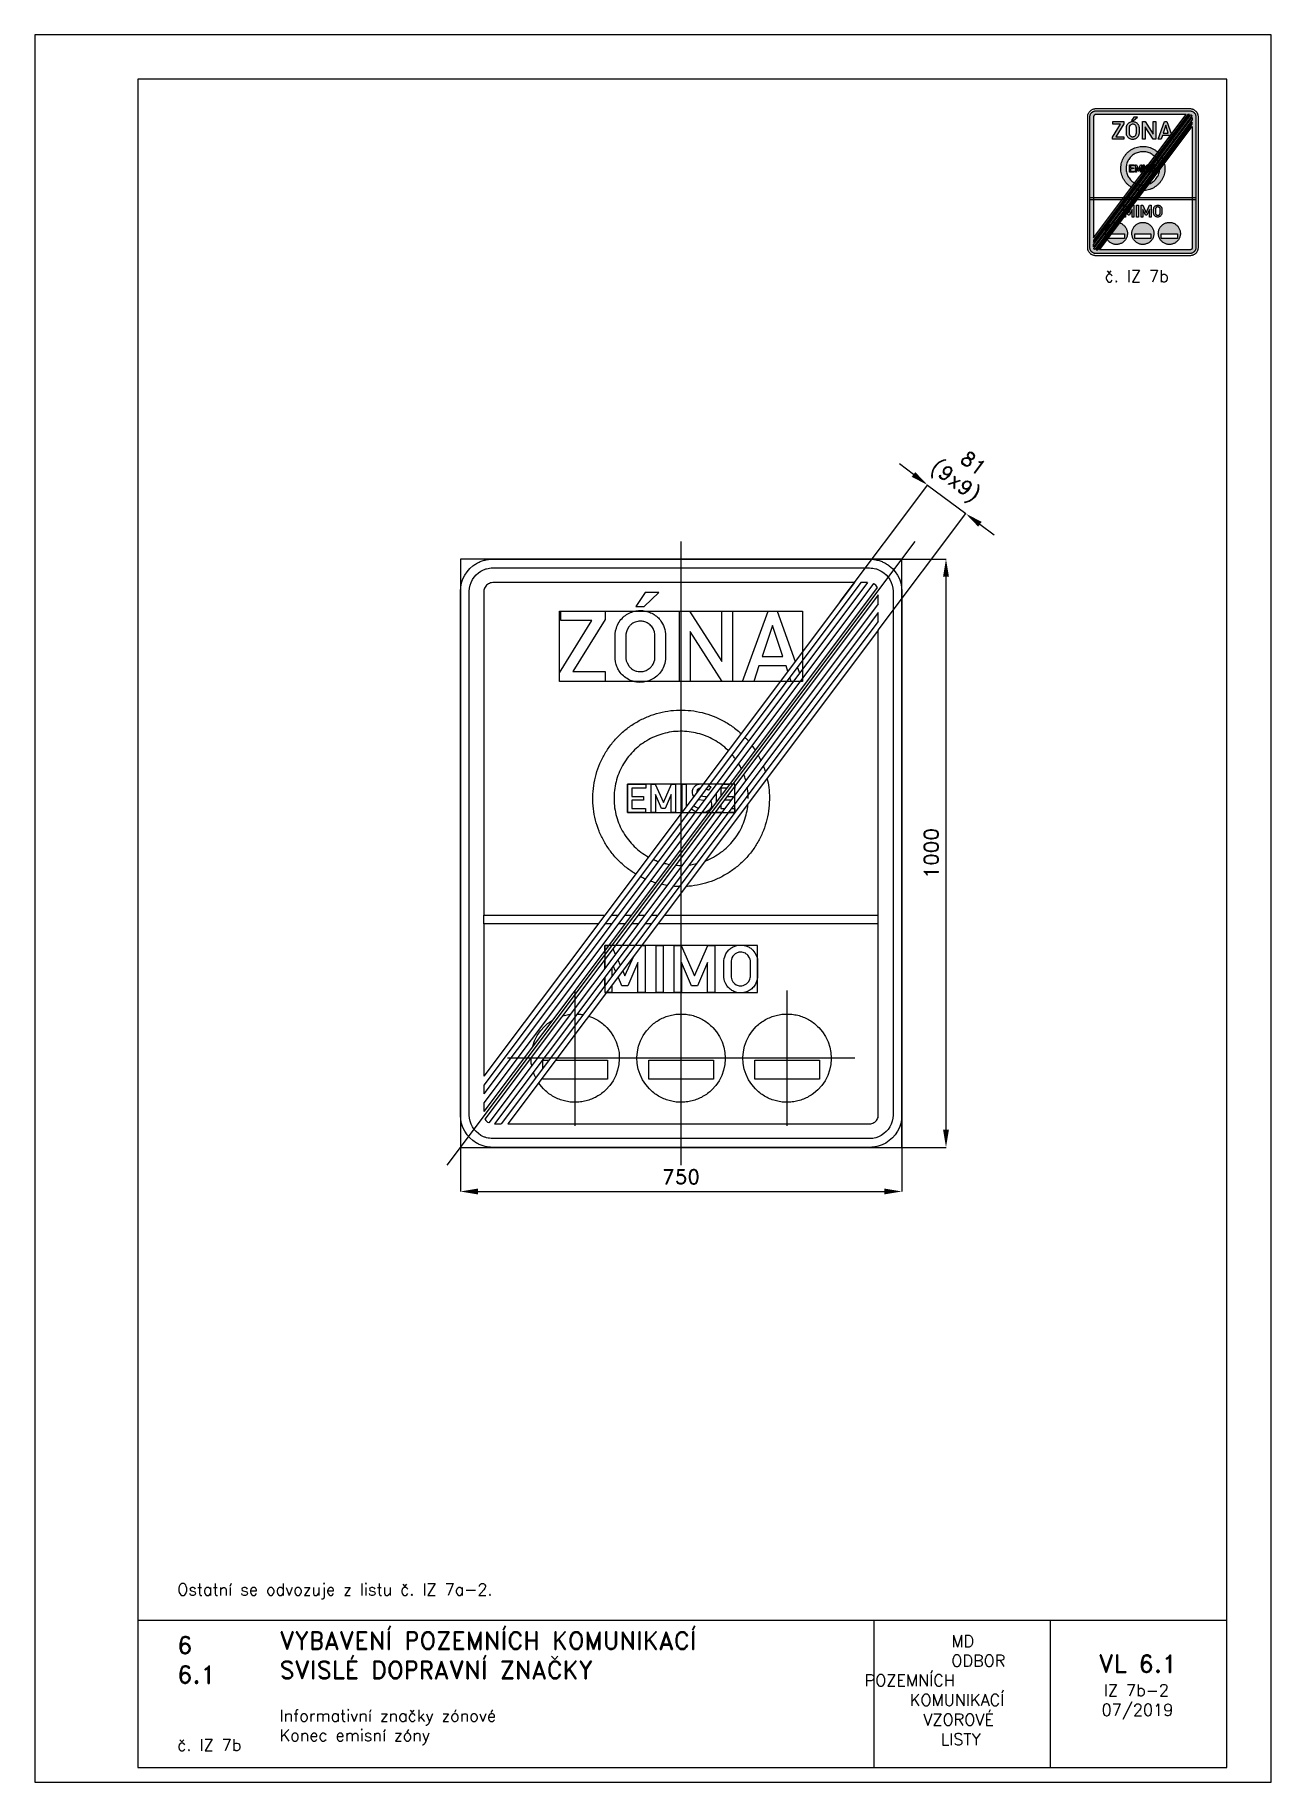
# Paper-space layout 'IZ 7b-2' of a CAD drawing. Header units: millimetres. Extents: x 0 to 210, y 0 to 297.
# The model-space entities are those that its viewports show. They can reach past a viewport. Long polylines and large blocks are cut down to what shows.
import ezdxf

# ---------------------------------------------------------------- set-up
doc = ezdxf.new("R2010")
doc.units = ezdxf.units.MM
doc.header["$LTSCALE"] = 5
doc.linetypes.add('ČERCHOVANÁX2', pattern=[2, 1, -0.5, 0, -0.5])
doc.linetypes.add('ČÁRKOVANÁX2', pattern=[1.5, 1, -0.5])
for name, color, linetype in [('Kóty', 2, 'Continuous'), ('Rozpiska', 7, 'Continuous'), ('Značka', 7, 'Continuous')]:
    doc.layers.add(name, color=color, linetype=linetype)
doc.layers.add('Rámeček', color=6, linetype='Continuous', plot=False)
doc.styles.get("Standard").update_dxf_attribs({"font": 'romand.shx', "height": 25})
doc.dimstyles.get("Standard").update_dxf_attribs({"dimtxt": 25, "dimasz": 30, "dimexe": 0.18, "dimexo": 0.0625, "dimgap": 12.5, "dimtad": 1, "dimdec": 0, "dimzin": 0, "dimdsep": 46, "dimtxsty": 'Standard', "dimcen": 0.09, "dimadec": 0, "dimazin": 0, "dimtfac": 1, "dimtdec": 0, "dimtofl": 0, "dimtmove": 0, "dimatfit": 3, "dimfxl": 1, "dimtolj": 1, "dimtzin": 0, "dimarcsym": 0})

psp = doc.layouts.new('IZ 7b-2')

# ---------------------------------------------------------------- texts
at = {"layer": 'Rozpiska', "color": 7, "attachment_point": 1}
for s, width, gutter_width, heights, insert, char_height in [('\\pi3.61905;č. IZ 7b', 20, 125, [0], (178.12, 257), 2), ('Ostatní se odvozuje z listu č. IZ 7a-2.', 175.5179, 100, [0], (24.17, 33.74), 2), ('6', 149.0422, 100, [0], (24.17, 24.77), 3), ('{\\C6;VYBAVENÍ POZEMNÍCH KOMUNIKACÍ\\P}SVISLÉ DOPRAVNÍ ZNAČKY{\\H1.34524x; }', 149.0422, 100, [0], (41.56, 25.56), 3), ('\\pi14.7414;{\\C6;MD\\P\\pi2.36044;}ODBOR POZEMNÍCH{\\H1.57143x; }\\P\\pi7.69378;KOMUNIKACÍ{\\H1.5x; }\\P\\pi9.97949;{\\C6;VZOROVÉ\\H1.47619x; \\H0.67742x;\\P\\pi12.93187;LISTY\\H1.26984x; }', 33.1018, 100, [0], (140.95, 24.95), 2), ('\\pi1.03113;{\\H1.5x;\\C6;VL 6.1\\P\\pi1.93586;\\H0.66667x;IZ 7b-2\\H1.66666x; \\H0.6x;\\P\\pi1.5549;07/2019\\H1.80159x; }', 16.0623, 100, [0], (179.66, 21.61), 2), ('6.1', 149.0422, 100, [0], (24.17, 19.78), 3), ('{\\C6;Informativní značky zónové\\P}Konec emisní zóny{\\H1.83333x; }', 149.0422, 100, [0], (41.56, 12.29), 2), ('{\\C6;č. IZ 7b}', 18.3305, 100, [2.67], (24.18, 7.3), 2)]:
    psp.add_mtext_dynamic_manual_height_columns(s, width=width, gutter_width=gutter_width, heights=heights, dxfattribs=dict(at, insert=insert, char_height=char_height))

msp = doc.modelspace()

# ---------------------------------------------------------------- texts
at = {"layer": 'Kóty', "insert": (416.7, 738.9), "char_height": 25, "attachment_point": 1, "rotation": 323.1301}
msp.add_mtext_dynamic_manual_height_columns('\\pi87.83897;81\\P\\pi56.88659;(9x9)', width=209.011, gutter_width=125, heights=[0], dxfattribs=at)

# ---------------------------------------------------------------- blocks, each defined once
blk = doc.blocks.new('*D0')
at = {"layer": 'Defpoints', "color": 0, "transparency": 16777216}
for p in [(-375, -421), (375, -421), (375, -575)]:
    blk.add_point(p, dxfattribs=at)
at = {"layer": 'Kóty', "color": 0, "lineweight": -2, "transparency": 16777216}
for p, q in [((-375, -421.1), (-375, -575.2)), ((375, -421.1), (375, -575.2)), ((-345, -575), (345, -575))]:
    blk.add_line(p, q, dxfattribs=at)
at = {"layer": 'Kóty', "color": 0, "transparency": 16777216}
for points in [[(-345, -570), (-345, -580), (-375, -575)], [(345, -570), (345, -580), (375, -575)]]:
    blk.add_solid(points, dxfattribs=at)
at = {"layer": 'Kóty', "color": 0, "transparency": 16777216, "insert": (0, -550), "char_height": 25, "attachment_point": 5}
blk.add_mtext('\\A1;750', dxfattribs=at)
blk = doc.blocks.new('*D1')
at = {"layer": 'Defpoints', "color": 0, "transparency": 16777216}
for p in [(320, 500), (292, -500), (450, -500)]:
    blk.add_point(p, dxfattribs=at)
at = {"layer": 'Kóty', "color": 0, "lineweight": -2, "transparency": 16777216}
for p, q in [((320.1, 500), (450.2, 500)), ((450, 470), (450, -470)), ((292.1, -500), (450.2, -500))]:
    blk.add_line(p, q, dxfattribs=at)
at = {"layer": 'Kóty', "color": 0, "transparency": 16777216}
for points in [[(445, 470), (455, 470), (450, 500)], [(445, -470), (455, -470), (450, -500)]]:
    blk.add_solid(points, dxfattribs=at)
at = {"layer": 'Kóty', "color": 0, "transparency": 16777216, "insert": (425, 0), "char_height": 25, "attachment_point": 5, "rotation": 90}
blk.add_mtext('\\A1;1000', dxfattribs=at)

# ---------------------------------------------------------------- dimensions: what is measured, and where the dimension line sits
at = {"layer": 'Kóty'}
dim = msp.add_linear_dim(base=(450, -500), p1=(320, 500), p2=(292, -500), angle=90, dimstyle='Standard', dxfattribs=at)
dim.commit()
dim.dimension.update_dxf_attribs({"geometry": '*D1', "text_midpoint": (425, 0)})
dim = msp.add_linear_dim(base=(375, -575), p1=(-375, -421), p2=(375, -421), dimstyle='Standard', dxfattribs=at)
dim.commit()
dim.dimension.update_dxf_attribs({"geometry": '*D0', "text_midpoint": (0, -550)})

# ---------------------------------------------------------------- linework, layer by layer
at = {"layer": 'Kóty'}
for p, q in [((394.8, 643.9), (370.8, 661.9)), ((270.2, 427.8), (418.9, 626.1)), ((335, 379.2), (483.7, 577.5)), ((507.6, 559.3), (531.6, 541.3))]:
    msp.add_line(p, q, dxfattribs=at)
msp.add_lwpolyline([(418.8, 625.9), (483.6, 577.3)], dxfattribs=at)
for points in [[(397.8, 647.9), (391.8, 639.9), (418.8, 625.9)], [(510.6, 563.3), (504.6, 555.3), (483.6, 577.3)]]:
    msp.add_solid(points, dxfattribs=at)
at = {"layer": 'Značka', "color": 6, "linetype": 'ČERCHOVANÁX2', "ltscale": 5}
for p, q in [((-397.5, -530), (397.5, 530)), ((-180, -463.3), (-180, -233.3)), ((180, -463.3), (180, -233.3)), ((295, -348.3), (-295, -348.3))]:
    msp.add_line(p, q, dxfattribs=at)
at = {"layer": 'Značka', "color": 3}
for p, q in [((294.4, 460), (-129.4, -105)), ((305.6, 460), (-118.1, -105)), ((316.9, 460), (-106.9, -105)), ((326.9, 458.3), (-95.6, -105)), ((333.3, 451.9), (-84.4, -105)), ((335, 439.2), (-73.1, -105)), ((335, 424.2), (-61.9, -105)), ((335, 409.2), (-50.6, -105)), ((335, 394.2), (-39.4, -105)), ((335, 379.2), (-28.1, -105)), ((-84.4, -105), (-335, -439.2)), ((-95.6, -105), (-335, -424.2)), ((-106.9, -105), (-335, -409.2)), ((-118.1, -105), (-335, -394.2)), ((-129.4, -105), (-335, -379.2)), ((-73.1, -105), (-333.3, -451.9)), ((-61.9, -105), (-326.9, -458.3)), ((-50.6, -105), (-316.9, -460)), ((-39.4, -105), (-305.6, -460)), ((-28.1, -105), (-294.4, -460))]:
    msp.add_line(p, q, dxfattribs=at)
at = {"layer": 'Značka', "color": 6, "linetype": 'ČERCHOVANÁX2', "ltscale": 5}
msp.add_lwpolyline([(0, -530), (0, 530)], dxfattribs=at)
at = {"layer": 'Značka', "color": 3}
for points in [[(-320, -500), (-320.2, -500), (-320.4, -500, -0.032179), (-327.5, -499.5, -0.035428), (-334.5, -498.1, -0.036231), (-341.3, -495.8, -0.034387), (-347.6, -492.6), (-353.6, -488.6), (-358.9, -483.9), (-363.6, -478.6), (-367.6, -472.6), (-370.7, -466.3), (-373.1, -459.5), (-374.5, -452.5), (-375, -445.4), (-375, -445.2), (-375, -445), (-375, 445), (-375, 445.2), (-375, 445.4), (-374.5, 452.5), (-373.1, 459.5), (-370.8, 466.3), (-367.6, 472.6), (-363.6, 478.5), (-358.9, 483.9), (-353.6, 488.6, -0.034196), (-347.6, 492.6, -0.034078), (-341.3, 495.8, -0.033414), (-334.5, 498, -0.034134), (-327.5, 499.5, -0.036726), (-320.4, 500), (-320.2, 500), (-320, 500), (320, 500), (320.2, 500), (320.4, 500, -0.032185), (327.5, 499.5, -0.035451), (334.5, 498, -0.036275), (341.3, 495.8, -0.034445), (347.6, 492.6, -0.033715), (353.5, 488.6), (358.9, 483.9), (363.6, 478.5), (367.6, 472.6), (370.8, 466.3), (373, 459.5), (374.5, 452.5), (375, 445.4), (375, 445.2), (375, 445), (375, -445), (375, -445.2), (375, -445.4), (374.5, -452.5), (373, -459.5), (370.8, -466.3), (367.6, -472.6), (363.6, -478.6), (358.9, -483.9), (353.6, -488.6), (347.6, -492.6), (341.3, -495.7, -0.033393), (334.5, -498.1, -0.03411), (327.5, -499.5, -0.036741), (320.4, -500), (320.2, -500), (320, -500), (-320, -500)], [(-320, -485), (-320.2, -485), (-320.3, -485, -0.032191), (-325.5, -484.6, -0.035436), (-330.6, -483.6, -0.036261), (-335.5, -481.9), (-340.1, -479.6), (-344.4, -476.7), (-348.3, -473.3), (-351.7, -469.4), (-354.6, -465.1), (-356.9, -460.5), (-358.6, -455.6), (-359.7, -450.5), (-360, -445.3), (-360, -445.2), (-360, -445), (-360, 445), (-360, 445.2), (-360, 445.3), (-359.6, 450.5), (-358.6, 455.5), (-356.9, 460.5), (-354.6, 465.1), (-351.7, 469.4), (-348.3, 473.3), (-344.4, 476.7), (-340.1, 479.6, -0.034054), (-335.5, 481.9, -0.033381), (-330.6, 483.6, -0.034117), (-325.5, 484.6, -0.03677), (-320.3, 485), (-320.2, 485), (-320, 485), (320, 485), (320.2, 485), (320.3, 485, -0.032158), (325.5, 484.6, -0.035436), (330.6, 483.6, -0.036266), (335.5, 481.9), (340.1, 479.6), (344.4, 476.7), (348.3, 473.3), (351.7, 469.4), (354.6, 465.1), (356.9, 460.5), (358.6, 455.5), (359.7, 450.5), (360, 445.3), (360, 445.2), (360, 445), (360, -445), (360, -445.2), (360, -445.3), (359.6, -450.5), (358.6, -455.6), (356.9, -460.5), (354.6, -465.1), (351.7, -469.4), (348.3, -473.3), (344.4, -476.7), (340.1, -479.6), (335.5, -481.9), (330.6, -483.6, -0.03414), (325.5, -484.7, -0.03675), (320.3, -485), (320.2, -485), (320, -485), (-320, -485)], [(-112.1, 370.9), (-112, 371.9), (-112, 372.9), (-111.3, 377.9), (-110, 382.8, -0.066337), (-105.4, 392.7, -0.068461), (-98.3, 401.1, -0.061883), (-90.5, 406.9, -0.059919), (-81.6, 410.7, -0.057345), (-72.3, 412.5, -0.057577), (-62.9, 412.1, -0.056925), (-53.9, 409.8, -0.057495), (-45.7, 405.6, -0.055374), (-38.7, 399.9, -0.053453), (-33.1, 392.9), (-29.8, 386.9), (-27.6, 380.4), (-26.9, 376.8), (-26.5, 373.2), (-26.4, 372.6), (-26.4, 372), (-26.4, 331.8), (-26.5, 330.9), (-26.5, 330), (-27.8, 322.5), (-30.4, 315.4, -0.078775), (-36.8, 305.3, -0.073069), (-45.9, 297.6, -0.060099), (-54.6, 293.2, -0.05985), (-64.1, 290.9, -0.071113), (-75.9, 291, -0.074183), (-87.2, 294.4, -0.066061), (-96, 299.8, -0.061708), (-103.3, 307.3, -0.047074), (-107.5, 313.7, -0.053822), (-110.2, 320.8), (-111.3, 325.5), (-111.9, 330.2), (-112, 331.3), (-112.1, 332.5), (-112.1, 370.9)], [(-93.8, 370.8), (-93.8, 332.4), (-93.8, 331.7), (-93.7, 331), (-93.1, 327.2), (-91.8, 323.6), (-89, 318.6, 0.060131), (-85.1, 314.5, 0.05942), (-80.5, 311.3, 0.064324), (-75.2, 309.4, 0.050535), (-70.9, 308.7, 0.044585), (-66.6, 308.9, 0.073908), (-59.2, 310.9, 0.085024), (-52.8, 315, 0.07362), (-48.6, 319.9, 0.063671), (-45.8, 325.8), (-44.9, 328.8), (-44.6, 331.8), (-44.6, 332.2), (-44.5, 332.5), (-44.5, 370.7), (-44.5, 371.4), (-44.5, 372.1), (-45.2, 376.3), (-46.8, 380.3, 0.076958), (-51.3, 386.7, 0.083763), (-57.4, 391.4, 0.06985), (-63.2, 393.8, 0.066701), (-69.4, 394.5, 0.088504), (-77.9, 393, 0.098122), (-85.3, 388.5, 0.062907), (-88.9, 384.6), (-91.6, 379.9), (-93, 376.1), (-93.7, 372.2), (-93.8, 371.5), (-93.8, 370.8)], [(21.7, 96.4), (20.1, 99.1), (19.3, 102.7), (19.4, 106.4), (20.6, 110, -0.094546), (23.6, 114.2, -0.103582), (27.9, 116.9, -0.055272), (30.7, 117.6, -0.03509), (33.5, 117.9, -0.029399), (36.8, 117.8, -0.009011), (37.7, 117.8, -0.009011)], [(32.2, 110.4, 0.01239), (31.5, 110.3, 0.118791), (28.9, 109), (27.5, 107.6), (26.7, 105.7), (26.5, 104.5), (26.5, 103.2), (26.6, 103)], [(33.7, 97.5), (40.3, 96.6), (40.5, 96.6), (40.8, 96.5, -0.057685), (43, 95.9), (43.6, 95.6)], [(50.2, 89.4), (51.3, 86.8), (51.8, 83.5), (51.4, 79.6), (49.9, 76), (47.9, 73.4), (45.3, 71.4), (42.5, 70.1), (39.5, 69.3, -0.042208), (35.1, 68.9, -0.003398), (34.8, 68.9)], [(24.9, 70.7, -0.021831), (22.5, 71.7), (19.9, 73.1), (17.5, 74.9), (17.1, 75.2), (17, 75.2)], [(21.4, 81.1), (21.8, 80.7), (22.3, 80.4), (24.5, 78.9), (26.9, 77.8), (29.4, 76.9, 0.001062), (29.5, 76.9, 0.001062)], [(72.7, -183.8), (72.7, -183.2), (72.8, -182.5), (73.2, -179.2), (74.1, -175.9, -0.066372), (77.1, -169.3, -0.068486), (81.9, -163.7, -0.061857), (87.1, -159.8, -0.059947), (93, -157.3, -0.057348), (99.2, -156.1, -0.057587), (105.5, -156.4, -0.056922), (111.5, -157.9, -0.057458), (117, -160.7, -0.055336), (121.6, -164.5), (125.3, -169.2), (127.6, -173.2), (129, -177.5), (129.5, -179.9), (129.8, -182.3), (129.8, -182.7), (129.8, -183.1), (129.8, -209.9), (129.8, -210.5), (129.7, -211.1), (128.8, -216.1), (127.2, -220.9, -0.078832), (122.9, -227.5, -0.073063), (116.8, -232.7, -0.060089), (111, -235.7, -0.059838), (104.7, -237.2, -0.071105), (96.8, -237.1, -0.074188), (89.3, -234.8, -0.066017), (83.4, -231.2, -0.061663), (78.5, -226.2), (75.8, -222), (73.9, -217.2), (73.2, -214.1), (72.8, -211), (72.7, -210.2), (72.7, -209.5), (72.7, -183.8)], [(84.9, -183.9), (84.9, -209.5), (84.9, -210), (84.9, -210.5), (85.4, -213), (86.2, -215.4), (88.1, -218.7), (90.7, -221.5), (93.8, -223.6, 0.064319), (97.2, -224.9, 0.050543), (100.1, -225.3, 0.044562), (103, -225.2, 0.073915), (107.9, -223.9, 0.084955), (112.2, -221.1), (115, -217.8), (116.9, -213.9), (117.4, -211.9), (117.7, -209.9), (117.7, -209.7), (117.7, -209.4), (117.7, -184), (117.7, -183.5), (117.7, -183), (117.3, -180.3), (116.2, -177.6), (113.2, -173.3, 0.083711), (109.1, -170.1, 0.069865), (105.3, -168.6, 0.066681), (101.1, -168.1, 0.088541), (95.4, -169.1, 0.098151), (90.5, -172.1), (88.1, -174.7), (86.3, -177.9), (85.4, -180.4), (84.9, -183), (84.9, -183.4), (84.9, -183.9)], [(-252.4, -329), (-252.2, -328), (-248.9, -318.7), (-244.5, -310), (-238.9, -301.9), (-232.3, -294.6, -0.034405), (-224.9, -288.2, -0.026205), (-218.7, -284.1)], [(-252.4, -329), (-252.2, -328), (-248.9, -318.7), (-244.5, -310), (-238.9, -301.9), (-232.3, -294.6, -0.034405), (-224.9, -288.2, -0.026205), (-218.7, -284.1)], [(-201.8, -276.5, -0.012084), (-198.5, -275.6, -0.034412), (-188.8, -273.8, -0.001269), (-188.5, -273.8)], [(-201.8, -276.5, -0.012084), (-198.5, -275.6, -0.034412), (-188.8, -273.8, -0.001269), (-188.5, -273.8)], [(-176.9, -273.4, -0.027031), (-169.2, -274.1, -0.009633), (-166.5, -274.5)], [(-176.9, -273.4, -0.027031), (-169.2, -274.1, -0.009633), (-166.5, -274.5)], [(-157.1, -276.9, -0.024993), (-150.4, -279.4, -0.034405), (-141.7, -283.9, -0.034428), (-133.6, -289.4, -0.034433), (-126.3, -296), (-119.9, -303.4), (-114.6, -311.7), (-110.3, -320.5), (-107.3, -329.9), (-105.5, -339), (-105, -348.3)], [(-157.1, -276.9, -0.024993), (-150.4, -279.4, -0.034405), (-141.7, -283.9, -0.034428), (-133.6, -289.4, -0.034433), (-126.3, -296), (-119.9, -303.4), (-114.6, -311.7), (-110.3, -320.5), (-107.3, -329.9), (-105.5, -339), (-105, -348.3)], [(75, -348.3), (75, -348.8), (75, -349.3), (74.2, -359.1), (72.2, -368.7), (69, -378), (64.5, -386.7), (58.9, -394.8), (52.3, -402.1, -0.034516), (44.9, -408.5, -0.034406), (36.6, -413.8, -0.034384), (27.8, -418, -0.034426), (18.5, -421, -0.034429), (8.8, -422.8, -0.034419), (-1, -423.3, -0.034412), (-10.8, -422.6, -0.034425), (-20.4, -420.5, -0.034405), (-29.6, -417.3, -0.03441), (-38.3, -412.8, -0.034401), (-46.5, -407.3, -0.034385), (-53.7, -400.7), (-60.1, -393.2), (-65.4, -385), (-69.7, -376.1), (-72.7, -366.8), (-74.5, -357.2), (-75, -347.4), (-74.2, -337.6), (-72.2, -328), (-68.9, -318.7), (-64.5, -310), (-58.9, -301.9), (-52.3, -294.6, -0.034405), (-44.9, -288.2, -0.0344), (-36.6, -282.9, -0.034421), (-27.8, -278.6, -0.034412), (-18.5, -275.6, -0.034412), (-8.8, -273.8, -0.034419), (1, -273.3, -0.034415), (10.8, -274.1, -0.034431), (20.4, -276.1, -0.034435), (29.6, -279.4, -0.034405), (38.3, -283.9, -0.034428), (46.4, -289.4, -0.034433), (53.7, -296), (60.1, -303.4), (65.4, -311.7), (69.7, -320.5), (72.7, -329.9), (74.5, -339), (75, -348.3)], [(75, -348.3), (75, -348.8), (75, -349.3), (74.2, -359.1), (72.2, -368.7), (69, -378), (64.5, -386.7), (58.9, -394.8), (52.3, -402.1, -0.034516), (44.9, -408.5, -0.034406), (36.6, -413.8, -0.034384), (27.8, -418, -0.034426), (18.5, -421, -0.034429), (8.8, -422.8, -0.034419), (-1, -423.3, -0.034412), (-10.8, -422.6, -0.034425), (-20.4, -420.5, -0.034405), (-29.6, -417.3, -0.03441), (-38.3, -412.8, -0.034401), (-46.5, -407.3, -0.034385), (-53.7, -400.7), (-60.1, -393.2), (-65.4, -385), (-69.7, -376.1), (-72.7, -366.8), (-74.5, -357.2), (-75, -347.4), (-74.2, -337.6), (-72.2, -328), (-68.9, -318.7), (-64.5, -310), (-58.9, -301.9), (-52.3, -294.6, -0.034405), (-44.9, -288.2, -0.0344), (-36.6, -282.9, -0.034421), (-27.8, -278.6, -0.034412), (-18.5, -275.6, -0.034412), (-8.8, -273.8, -0.034419), (1, -273.3, -0.034415), (10.8, -274.1, -0.034431), (20.4, -276.1, -0.034435), (29.6, -279.4, -0.034405), (38.3, -283.9, -0.034428), (46.4, -289.4, -0.034433), (53.7, -296), (60.1, -303.4), (65.4, -311.7), (69.7, -320.5), (72.7, -329.9), (74.5, -339), (75, -348.3)], [(255, -348.3), (255, -348.8), (255, -349.3), (254.2, -359.1), (252.2, -368.7), (249, -378), (244.5, -386.7), (238.9, -394.8), (232.3, -402.1), (224.9, -408.5, -0.034406), (216.6, -413.8, -0.034384), (207.8, -418, -0.034426), (198.5, -421, -0.034429), (188.8, -422.8, -0.034419), (179, -423.3, -0.034412), (169.2, -422.6, -0.034425), (159.6, -420.5, -0.034405), (150.4, -417.3, -0.03441), (141.7, -412.8, -0.034401), (133.5, -407.3, -0.034385), (126.3, -400.7), (119.9, -393.2), (114.6, -385), (110.3, -376.1), (107.3, -366.8), (105.5, -357.2), (105, -347.4), (105.8, -337.6), (107.8, -328), (111.1, -318.7), (115.5, -310), (121.1, -301.9), (127.7, -294.6, -0.034405), (135.1, -288.2, -0.0344), (143.4, -282.9, -0.034421), (152.2, -278.6, -0.034412), (161.5, -275.6, -0.034412), (171.2, -273.8, -0.034419), (181, -273.3, -0.034415), (190.8, -274.1, -0.034431), (200.4, -276.1, -0.034435), (209.6, -279.4, -0.034405), (218.3, -283.9, -0.034428), (226.4, -289.4, -0.034433), (233.7, -296), (240.1, -303.4), (245.4, -311.7), (249.7, -320.5), (252.7, -329.9), (254.5, -339), (255, -348.3)], [(255, -348.3), (255, -348.8), (255, -349.3), (254.2, -359.1), (252.2, -368.7), (249, -378), (244.5, -386.7), (238.9, -394.8), (232.3, -402.1), (224.9, -408.5, -0.034406), (216.6, -413.8, -0.034384), (207.8, -418, -0.034426), (198.5, -421, -0.034429), (188.8, -422.8, -0.034419), (179, -423.3, -0.034412), (169.2, -422.6, -0.034425), (159.6, -420.5, -0.034405), (150.4, -417.3, -0.03441), (141.7, -412.8, -0.034401), (133.5, -407.3, -0.034385), (126.3, -400.7), (119.9, -393.2), (114.6, -385), (110.3, -376.1), (107.3, -366.8), (105.5, -357.2), (105, -347.4), (105.8, -337.6), (107.8, -328), (111.1, -318.7), (115.5, -310), (121.1, -301.9), (127.7, -294.6, -0.034405), (135.1, -288.2, -0.0344), (143.4, -282.9, -0.034421), (152.2, -278.6, -0.034412), (161.5, -275.6, -0.034412), (171.2, -273.8, -0.034419), (181, -273.3, -0.034415), (190.8, -274.1, -0.034431), (200.4, -276.1, -0.034435), (209.6, -279.4, -0.034405), (218.3, -283.9, -0.034428), (226.4, -289.4, -0.034433), (233.7, -296), (240.1, -303.4), (245.4, -311.7), (249.7, -320.5), (252.7, -329.9), (254.5, -339), (255, -348.3)], [(-105, -348.3), (-105, -348.8), (-105, -349.3), (-105.8, -359.1), (-107.8, -368.7), (-111, -378), (-115.5, -386.7), (-121.1, -394.8), (-127.7, -402.1, -0.034516), (-135.1, -408.5, -0.034406), (-143.4, -413.8, -0.034384), (-152.2, -418, -0.034426), (-161.5, -421, -0.034429), (-171.2, -422.8, -0.034419), (-181, -423.3, -0.034412), (-190.8, -422.6, -0.034425), (-200.4, -420.5, -0.034405), (-209.6, -417.3, -0.03441), (-218.3, -412.8, -0.034401), (-226.5, -407.3, -0.034385), (-233.7, -400.7), (-240.1, -393.2), (-242, -390.2)], [(-105, -348.3), (-105, -348.8), (-105, -349.3), (-105.8, -359.1), (-107.8, -368.7), (-111, -378), (-115.5, -386.7), (-121.1, -394.8), (-127.7, -402.1, -0.034516), (-135.1, -408.5, -0.034406), (-143.4, -413.8, -0.034384), (-152.2, -418, -0.034426), (-161.5, -421, -0.034429), (-171.2, -422.8, -0.034419), (-181, -423.3, -0.034412), (-190.8, -422.6, -0.034425), (-200.4, -420.5, -0.034405), (-209.6, -417.3, -0.03441), (-218.3, -412.8, -0.034401), (-226.5, -407.3, -0.034385), (-233.7, -400.7), (-240.1, -393.2), (-242, -390.2)]]:
    msp.add_lwpolyline(points, format="xyb", dxfattribs=at)
at = {"layer": 'Značka', "color": 6, "linetype": 'ČÁRKOVANÁX2', "ltscale": 2.5}
for points in [[(-375, -500), (375, -500), (375, 500), (-375, 500)], [(-91.2, 69.3), (91.2, 69.3), (91.2, 117.3), (-91.2, 117.3)]]:
    msp.add_lwpolyline(points, close=True, dxfattribs=at)
at = {"layer": 'Značka', "color": 3}
for points in [[(294.4, 460), (-320, 460), (-320.1, 460), (-320.1, 460), (-322.1, 459.9), (-324, 459.5), (-325.8, 458.8), (-327.5, 458), (-329.2, 456.9), (-330.6, 455.6), (-331.9, 454.2), (-333, 452.5), (-333.8, 450.8), (-334.5, 449), (-334.9, 447.1), (-335, 445.1), (-335, 445.1), (-335, 445), (-335, -105)], [(316.9, 460), (305.6, 460)], [(333.3, 451.9), (333, 452.5), (331.9, 454.2), (330.6, 455.6), (329.2, 456.9), (327.5, 458), (326.9, 458.3)], [(-77.2, 419.7), (-62.7, 419.7), (-37.7, 443.3), (-61.3, 443.3), (-77.2, 419.7)], [(335, 424.2), (335, 439.2)], [(-206.4, 291.7), (-206.4, 306.8), (-151.8, 395.4), (-204.2, 395.4), (-204.2, 411.7), (-129.1, 411.7), (-129.1, 397.5), (-183.8, 308.9), (-129.1, 308.9), (-129.1, 291.7), (-206.4, 291.7)], [(-2.9, 291.7), (-2.9, 411.7), (14.4, 411.7), (68.9, 326), (68.9, 411.7), (87.3, 411.7), (87.1, 291.7), (69.9, 291.7), (15.3, 377.2), (15.3, 291.7), (-2.9, 291.7)], [(104.3, 291.7), (147.8, 411.7), (162.9, 411.7), (193.9, 326.1)], [(172.9, 334.4), (155.3, 387.1), (137.8, 334.4), (172.9, 334.4)], [(335, 394.2), (335, 409.2)], [(335, -105), (335, 379.2)], [(181.3, 309.2), (178.2, 318.5), (132.3, 318.5), (123.5, 291.7), (104.3, 291.7)], [(190.6, 291.7), (187.1, 291.7), (184.7, 298.8)], [(197.6, 316), (201.3, 305.9)], [(204.9, 295.7), (206.4, 291.7), (201.9, 291.7)], [(-91.2, 69.3), (-91.2, 117.3), (-60.2, 117.3), (-60.2, 110.4), (-83.9, 110.4), (-83.9, 96.7), (-63.7, 96.7), (-63.7, 90.3), (-83.9, 90.3), (-83.9, 76.1), (-60.3, 76.1), (-60.3, 69.3), (-91.2, 69.3)], [(-50.8, 69.3), (-50.8, 117.3), (-44, 117.3), (-30.2, 86.1), (-16.5, 117.3), (-9.6, 117.3), (-9.6, 69.3), (-16.9, 69.3), (-16.9, 99.8), (-27.2, 76.2), (-33.2, 76.2), (-43.5, 99.8), (-43.5, 69.3), (-50.8, 69.3)], [(1.6, 69.3), (1.6, 117.3), (8.8, 117.3), (8.8, 79.3)], [(39, 89.5), (38.9, 89.5), (38.7, 89.5), (38.5, 89.5), (30.1, 90.6), (29.8, 90.7), (29.4, 90.8), (28.9, 91)], [(46.9, 115), (48.3, 114.3), (49.9, 113.3), (50.2, 113.1), (50.5, 112.9), (46.4, 107), (45.9, 107.3), (45.3, 107.6), (42.8, 108.9), (42.4, 109)], [(60.2, 87.8), (60.2, 102.8)], [(77.2, 110.4), (67.5, 110.4), (67.5, 97.5)], [(71.1, 117.3), (82.4, 117.3)], [(84.6, 90.3), (73.3, 90.3)], [(78.2, 96.7), (87.7, 96.7), (87.7, 94.5)], [(91.2, 114.1), (91.2, 110.4), (88.4, 110.4)], [(41.3, 77.5), (42.1, 78.1), (43.1, 79.1), (43.9, 80.3), (44.4, 81.6), (44.4, 81.7)], [(60.2, 69.3), (60.2, 72.8)], [(68.9, 69.3), (60.2, 69.3)], [(67.5, 82.5), (67.5, 76.1), (74, 76.1)], [(85.2, 76.1), (91.2, 76.1), (91.2, 69.3), (80.1, 69.3)], [(-335, -105), (-129.4, -105)], [(-335, -120), (-335, -105)], [(-118.1, -105), (-106.9, -105)], [(-95.6, -105), (-84.4, -105)], [(-73.1, -105), (-61.9, -105)], [(-50.6, -105), (-39.4, -105)], [(-28.1, -105), (335, -105)], [(335, -120), (335, -105)], [(-335, -120), (-335, -379.2)], [(-140.6, -120), (-335, -120)], [(-294.4, -460), (320, -460), (320.1, -460), (320.1, -460), (322.1, -459.9), (324, -459.5), (325.8, -458.8), (327.5, -458), (329.2, -456.9), (330.6, -455.6), (331.9, -454.2), (333, -452.5), (333.8, -450.8), (334.5, -449), (334.9, -447.1), (335, -445.1), (335, -445.1), (335, -445), (335, -120)], [(-118.1, -120), (-129.4, -120)], [(-95.6, -120), (-106.9, -120)], [(-73.1, -120), (-84.4, -120)], [(-50.6, -120), (-61.9, -120)], [(335, -120), (-39.4, -120)], [(-129.8, -165.6), (-129.8, -156.7), (-123.1, -156.7)], [(-116, -162.1), (-111.8, -171.6)], [(-66.9, -156.7), (-61.1, -156.7), (-61.1, -236.7), (-73.3, -236.7), (-73.3, -185.9), (-90.5, -225.2), (-100.5, -225.2), (-107, -210.2)], [(-99.3, -199.9), (-95.5, -208.6), (-80.6, -175)], [(-42.5, -236.7), (-42.5, -156.7), (-30.4, -156.7), (-30.4, -236.7), (-42.5, -236.7)], [(-11.7, -236.7), (-11.7, -156.7), (-0.2, -156.7), (22.7, -208.6), (45.6, -156.7), (57, -156.7), (57, -236.7), (44.8, -236.7), (44.8, -185.9), (27.6, -225.2), (17.7, -225.2), (0.5, -185.9), (0.5, -236.7), (-11.7, -236.7)], [(-129.8, -195.6), (-129.8, -180.6)], [(-117.6, -194.4), (-117.6, -209.4)], [(-111.2, -200.7), (-115.3, -191.2)], [(-107.6, -181), (-103.5, -190.5)], [(-129.8, -225.6), (-129.8, -210.6)], [(-117.6, -224.4), (-117.6, -236.7), (-129.8, -236.7)], [(-253.8, -360.9), (-254.5, -357.2), (-255, -347.5)], [(-253.8, -360.9), (-254.5, -357.2), (-255, -347.5)], [(-235, -365.8), (-235, -351.9), (-224.5, -351.9)], [(-235, -365.8), (-235, -351.9), (-224.5, -351.9)], [(-213.3, -351.9), (-125, -351.9), (-125, -383.9), (-235, -383.9)], [(-213.3, -351.9), (-125, -351.9), (-125, -383.9), (-235, -383.9)], [(-55, -383.9), (-55, -351.9), (55, -351.9), (55, -383.9), (-55, -383.9)], [(-55, -383.9), (-55, -351.9), (55, -351.9), (55, -383.9), (-55, -383.9)], [(125, -383.9), (125, -351.9), (235, -351.9), (235, -383.9), (125, -383.9)], [(125, -383.9), (125, -351.9), (235, -351.9), (235, -383.9), (125, -383.9)], [(-247, -381.8), (-249.7, -376.1), (-251, -372.1)], [(-247, -381.8), (-249.7, -376.1), (-251, -372.1)], [(-235, -383.9), (-235, -380.8)], [(-235, -383.9), (-235, -380.8)], [(-335, -394.2), (-335, -409.2)], [(-335, -424.2), (-335, -439.2)], [(-333.3, -451.9), (-333, -452.5), (-331.9, -454.2), (-330.6, -455.6), (-329.2, -456.9), (-327.5, -458), (-326.9, -458.3)], [(-316.9, -460), (-305.6, -460)]]:
    msp.add_lwpolyline(points, dxfattribs=at)
at = {"layer": 'Značka', "color": 6, "linetype": 'ČÁRKOVANÁX2', "ltscale": 2.5}
for points in [[(-206.4, 291.7), (-206.4, 411.7), (206.4, 411.7), (206.4, 291.7), (-206.4, 291.7)], [(-129.8, -210.6), (-129.8, -236.7), (129.8, -236.7), (129.8, -156.7), (-129.8, -156.7), (-129.8, -195.6)]]:
    msp.add_lwpolyline(points, dxfattribs=at)
at = {"layer": 'Značka', "color": 1}
for points in [[(-77.1, -35.3, -0.033538), (-92.9, -24.5, -0.034421), (-107.4, -11.3, -0.034404), (-120.2, 3.5, -0.03441), (-130.9, 20, -0.034408), (-139.4, 37.7, -0.034399), (-145.4, 56.4, -0.034415), (-149, 75.7, -0.034431), (-150, 95.3, -0.03439), (-148.5, 114.9, -0.03444), (-144.4, 134, -0.034415), (-137.9, 152.6, -0.034409), (-128.9, 170, -0.034431), (-117.9, 186.2, -0.034423), (-104.7, 200.8, -0.034406), (-89.8, 213.6, -0.034413), (-73.3, 224.2, -0.034418), (-55.6, 232.7, -0.034421), (-36.9, 238.7, -0.034421), (-17.6, 242.4, -0.034419), (2, 243.3, -0.03442), (21.5, 241.8, -0.034411), (40.7, 237.7, -0.034414), (59.2, 231.2, -0.034417), (76.7, 222.2, -0.034413), (92.9, 211.2, -0.020851), (101.9, 203.4)], [(80.2, 174.4, 0.001985), (79.5, 175, 0.034573), (68.2, 184.7, 0.03445), (55.7, 192.8, 0.034392), (42.3, 199.3, 0.034424), (28.1, 203.8, 0.034421), (13.4, 206.6, 0.034419), (-1.5, 207.3, 0.034413), (-16.4, 206.2, 0.034406), (-30.9, 203, 0.034422), (-45, 198.1, 0.034427), (-58.3, 191.3, 0.034436), (-70.6, 182.9, 0.03445), (-81.7, 172.9, 0.034411), (-91.4, 161.6, 0.034421), (-99.5, 149, 0.034394), (-105.9, 135.6, 0.034388), (-110.5, 121.4, 0.034428), (-113.3, 106.7, 0.034421), (-114, 91.8, 0.034446), (-112.9, 77, 0.034441), (-109.7, 62.4, 0.034444), (-104.8, 48.3, 0.034428), (-98, 35, 0.0344), (-89.6, 22.7, 0.034416), (-79.6, 11.7, 0.034439), (-68.2, 1.9, 0.034429), (-55.7, -6.1, 0.000881), (-55.4, -6.3, 0.000881)], [(108.4, 197, -0.016043), (114.6, 190.2, -0.016043)], [(120.4, 183, -0.016638), (125.8, 175.2, -0.016638)], [(92.2, 160.4, 0.009991), (89.6, 163.9, 0.011371), (86.4, 167.7)], [(102.3, 143.9, 0.02064), (98, 151.6, 0.002233), (97.5, 152.5)], [(130.8, 166.8, -0.000443), (130.9, 166.6, -0.01702), (135.4, 158, -0.01702)], [(139.5, 148.5, -0.018755), (143.1, 138.3, -0.018755)], [(109.8, 123.9, 0.000863), (109.7, 124.3, 0.026214), (106.4, 134.4)], [(146.1, 127.3, -0.027505), (148.9, 111.9, -0.034273), (150, 93.3)], [(150, 93.3), (150, 92.3), (150, 91.4, -0.032145), (148.5, 71.8, -0.035707), (144.4, 52.6, -0.036682), (137.9, 34.1, -0.034738), (128.9, 16.6, -0.034029), (117.8, 0.4, -0.034466), (104.7, -14.1, -0.034548), (89.8, -26.9, -0.034418), (73.3, -37.5, -0.034398), (55.6, -46.1, -0.034417), (36.9, -52.1, -0.034423), (17.6, -55.7, -0.016502), (8.3, -56.5, -0.016502)], [(114, 93.3), (114, 94.1), (114, 94.8, 0.032132), (112.9, 109.7, 0.006612), (112.4, 112.4, 0.006612)], [(40.7, -13.2, 0.01067), (45, -11.5, 0.034406), (58.3, -4.6, 0.034416), (70.6, 3.8, 0.034436), (81.7, 13.8, 0.034401), (91.4, 25.1, 0.034498), (99.5, 37.6, 0.034415), (105.9, 51.1, 0.034076), (110.5, 65.3, 0.032827), (113.2, 79.2, 0.011894), (113.7, 84.1)], [(-47.2, -10.5, 0.012462), (-42.3, -12.6, 0.008991), (-38.6, -14, 0.008991)], [(-29.5, -16.8, 0.003368), (-28.1, -17.2, 0.019377), (-19.9, -19, 0.019377)], [(-9.6, -20.3, 0.02536), (1.4, -20.7, 0.02536)], [(13.2, -20, 0.007462), (16.4, -19.5, 0.022901), (26.1, -17.7, 0.022901)], [(-61, -43.8, -0.016068), (-69.2, -39.8)], [(-43.3, -50.3, -0.016631), (-52.3, -47.3)], [(-24.2, -54.8, -0.017479), (-34, -52.8)], [(-3.1, -56.6, -0.018992), (-13.9, -56.1)]]:
    msp.add_lwpolyline(points, format="xyb", dxfattribs=at)

msp.set_redraw_order([(e.dxf.handle, doc.entitydb.next_handle()) for e in msp.query("TEXT MTEXT ATTDEF DIMENSION ARC_DIMENSION")])  # texts and dimensions are drawn at this point

# ---------------------------------------------------------------- hatches: boundary and pattern name
at = {"layer": 'Značka'}
h = psp.add_hatch(color=249, dxfattribs=at)
h.dxf.hatch_style = 1
edge = h.paths.add_edge_path()
edge.add_line((180.23, 259.84), (180.22, 259.84))
edge.add_line((180.22, 259.84), (180.22, 259.84))
edge.add_line((180.22, 259.84), (180.21, 259.84))
edge.add_line((180.21, 259.84), (180.21, 259.84))
edge.add_arc((180.22, 260.79), 0.943, 267.4474, 269.0278, ccw=False)
edge.add_line((180.18, 259.84), (180.16, 259.85))
edge.add_arc((180.22, 260.79), 0.948, 264.1476, 266.1046, ccw=False)
edge.add_line((180.12, 259.85), (180.09, 259.85))
edge.add_line((180.09, 259.85), (180.06, 259.86))
edge.add_line((180.06, 259.86), (180.03, 259.86))
edge.add_line((180.03, 259.86), (180, 259.87))
edge.add_line((180, 259.87), (179.96, 259.88))
edge.add_line((179.96, 259.88), (179.93, 259.89))
edge.add_line((179.93, 259.89), (179.9, 259.9))
edge.add_line((179.9, 259.9), (179.87, 259.91))
edge.add_line((179.87, 259.91), (179.84, 259.92))
edge.add_line((179.84, 259.92), (179.81, 259.93))
edge.add_line((179.81, 259.93), (179.78, 259.95))
edge.add_line((179.78, 259.95), (179.75, 259.96))
edge.add_line((179.75, 259.96), (179.73, 259.98))
edge.add_line((179.73, 259.98), (179.7, 259.99))
edge.add_line((179.7, 259.99), (179.67, 260.01))
edge.add_line((179.67, 260.01), (179.64, 260.03))
edge.add_line((179.64, 260.03), (179.62, 260.05))
edge.add_line((179.62, 260.05), (179.59, 260.07))
edge.add_line((179.59, 260.07), (179.57, 260.09))
edge.add_line((179.57, 260.09), (179.54, 260.11))
edge.add_line((179.54, 260.11), (179.52, 260.14))
edge.add_line((179.52, 260.14), (179.5, 260.16))
edge.add_line((179.5, 260.16), (179.48, 260.18))
edge.add_line((179.48, 260.18), (179.46, 260.21))
edge.add_line((179.46, 260.21), (179.44, 260.23))
edge.add_line((179.44, 260.23), (179.42, 260.26))
edge.add_line((179.42, 260.26), (179.4, 260.29))
edge.add_line((179.4, 260.29), (179.38, 260.31))
edge.add_line((179.38, 260.31), (179.36, 260.34))
edge.add_line((179.36, 260.34), (179.35, 260.37))
edge.add_line((179.35, 260.37), (179.33, 260.4))
edge.add_line((179.33, 260.4), (179.32, 260.43))
edge.add_line((179.32, 260.43), (179.31, 260.46))
edge.add_line((179.31, 260.46), (179.29, 260.49))
edge.add_line((179.29, 260.49), (179.28, 260.52))
edge.add_line((179.28, 260.52), (179.27, 260.55))
edge.add_line((179.27, 260.55), (179.26, 260.58))
edge.add_line((179.26, 260.58), (179.26, 260.61))
edge.add_line((179.26, 260.61), (179.25, 260.64))
edge.add_line((179.25, 260.64), (179.24, 260.67))
edge.add_line((179.24, 260.67), (179.24, 260.71))
edge.add_line((179.24, 260.71), (179.23, 260.74))
edge.add_line((179.23, 260.74), (179.23, 260.77))
edge.add_line((179.23, 260.77), (179.23, 260.8))
edge.add_line((179.23, 260.8), (179.23, 260.82))
edge.add_line((179.23, 260.82), (179.23, 260.83))
edge.add_line((179.23, 260.83), (179.23, 260.83))
edge.add_line((179.23, 260.83), (179.23, 260.84))
edge.add_line((179.23, 260.84), (179.23, 260.84))
edge.add_line((179.23, 260.84), (179.23, 283.09))
edge.add_line((179.23, 283.09), (179.23, 283.1))
edge.add_line((179.23, 283.1), (179.23, 283.1))
edge.add_line((179.23, 283.1), (179.23, 283.11))
edge.add_line((179.23, 283.11), (179.23, 283.11))
edge.add_line((179.23, 283.11), (179.23, 283.14))
edge.add_line((179.23, 283.14), (179.23, 283.17))
edge.add_arc((180.18, 283.1), 0.95, 174.1503, 176.1019, ccw=False)
edge.add_arc((180.19, 283.1), 0.962, 172.4004, 174.3346, ccw=False)
edge.add_arc((180.11, 283.11), 0.884, 170.0701, 172.1686, ccw=False)
edge.add_arc((180.01, 283.13), 0.778, 168.1812, 170.5795, ccw=False)
edge.add_arc((180.09, 283.12), 0.863, 165.9658, 168.1113, ccw=False)
edge.add_line((179.26, 283.33), (179.26, 283.36))
edge.add_line((179.26, 283.36), (179.27, 283.39))
edge.add_arc((180.1, 283.14), 0.861, 161.4592, 163.6224, ccw=False)
edge.add_arc((180, 283.18), 0.758, 159.363, 161.8061, ccw=False)
edge.add_arc((180.12, 283.13), 0.888, 156.7426, 158.8337, ccw=False)
edge.add_arc((180.14, 283.13), 0.904, 155.3675, 157.4243, ccw=False)
edge.add_arc((180.07, 283.17), 0.823, 153.2936, 155.5518, ccw=False)
edge.add_arc((180.13, 283.13), 0.901, 150.8211, 152.8776, ccw=False)
edge.add_arc((180.43, 282.97), 1.23, 149.7207, 151.2273, ccw=False)
edge.add_arc((180.44, 282.97), 1.25, 148.139, 149.6303, ccw=False)
edge.add_arc((180.15, 283.15), 0.906, 146.2674, 148.3153, ccw=False)
edge.add_arc((180.11, 283.19), 0.847, 144.6011, 146.7919, ccw=False)
edge.add_arc((180.16, 283.14), 0.922, 142.1202, 144.14, ccw=False)
edge.add_arc((180.18, 283.14), 0.937, 140.9014, 142.8834, ccw=False)
edge.add_arc((180.11, 283.19), 0.844, 138.3028, 140.4946, ccw=False)
edge.add_arc((180.16, 283.14), 0.918, 136.4736, 138.5055, ccw=False)
edge.add_arc((180.36, 282.94), 1.2, 134.5423, 136.0839, ccw=False)
edge.add_arc((180.38, 282.96), 1.2, 133.9162, 135.4577, ccw=False)
edge.add_arc((180.17, 283.16), 0.911, 131.4863, 133.5346, ccw=False)
edge.add_arc((180.13, 283.22), 0.839, 129.5, 131.7026, ccw=False)
edge.add_arc((180.18, 283.15), 0.928, 127.4479, 129.4595, ccw=False)
edge.add_arc((180.18, 283.15), 0.924, 125.5121, 127.5192, ccw=False)
edge.add_arc((180.13, 283.23), 0.834, 123.8088, 126.03, ccw=False)
edge.add_arc((180.17, 283.16), 0.912, 121.4472, 123.4952, ccw=False)
edge.add_arc((180.31, 282.95), 1.17, 119.9416, 121.5294, ccw=False)
edge.add_arc((180.32, 282.94), 1.17, 118.7331, 120.3189, ccw=False)
edge.add_arc((180.19, 283.18), 0.907, 116.5287, 118.577, ccw=False)
edge.add_arc((180.16, 283.25), 0.831, 114.6586, 116.8801, ccw=False)
edge.add_arc((180.2, 283.16), 0.925, 112.5989, 114.6094, ccw=False)
edge.add_arc((180.2, 283.16), 0.925, 110.8001, 112.8027, ccw=False)
edge.add_arc((180.18, 283.23), 0.859, 108.7503, 110.914, ccw=False)
edge.add_arc((180.2, 283.15), 0.935, 106.463, 108.4554, ccw=False)
edge.add_arc((180.29, 282.88), 1.22, 105.302, 106.8308, ccw=False)
edge.add_arc((180.29, 282.88), 1.23, 104.0337, 105.5436, ccw=False)
edge.add_arc((180.22, 283.16), 0.93, 101.859, 103.8665, ccw=False)
edge.add_arc((180.21, 283.25), 0.842, 100.0356, 102.2371, ccw=False)
edge.add_arc((180.21, 283.21), 0.878, 97.8235, 99.9379, ccw=False)
edge.add_arc((180.22, 283.19), 0.899, 96.0345, 98.1062, ccw=False)
edge.add_arc((180.21, 283.23), 0.863, 93.7998, 95.948, ccw=False)
edge.add_arc((180.22, 283.28), 0.815, 92.4267, 94.241, ccw=False)
edge.add_arc((180.21, 283.33), 0.766, 90.1289, 92.0745, ccw=False)
edge.add_line((180.21, 284.09), (180.21, 284.09))
edge.add_line((180.21, 284.09), (180.22, 284.09))
edge.add_line((180.22, 284.09), (180.22, 284.09))
edge.add_line((180.22, 284.09), (180.23, 284.09))
edge.add_line((180.23, 284.09), (196.23, 284.09))
edge.add_line((196.23, 284.09), (196.23, 284.09))
edge.add_line((196.23, 284.09), (196.24, 284.09))
edge.add_line((196.24, 284.09), (196.24, 284.09))
edge.add_line((196.24, 284.09), (196.25, 284.09))
edge.add_arc((196.23, 283.12), 0.968, 87.5782, 89.1172, ccw=False)
edge.add_arc((196.23, 283.15), 0.943, 85.8822, 87.4501, ccw=False)
edge.add_arc((196.24, 283.14), 0.95, 84.1503, 86.1019, ccw=False)
edge.add_arc((196.24, 283.14), 0.951, 82.3897, 84.3453, ccw=False)
edge.add_line((196.37, 284.08), (196.4, 284.08))
edge.add_line((196.4, 284.08), (196.43, 284.07))
edge.add_line((196.43, 284.07), (196.46, 284.07))
edge.add_line((196.46, 284.07), (196.49, 284.06))
edge.add_line((196.49, 284.06), (196.52, 284.05))
edge.add_line((196.52, 284.05), (196.55, 284.04))
edge.add_line((196.55, 284.04), (196.59, 284.03))
edge.add_line((196.59, 284.03), (196.62, 284.02))
edge.add_line((196.62, 284.02), (196.64, 284))
edge.add_line((196.64, 284), (196.67, 283.99))
edge.add_line((196.67, 283.99), (196.7, 283.97))
edge.add_line((196.7, 283.97), (196.73, 283.96))
edge.add_line((196.73, 283.96), (196.76, 283.94))
edge.add_line((196.76, 283.94), (196.79, 283.92))
edge.add_line((196.79, 283.92), (196.81, 283.9))
edge.add_line((196.81, 283.9), (196.84, 283.89))
edge.add_line((196.84, 283.89), (196.86, 283.87))
edge.add_line((196.86, 283.87), (196.89, 283.84))
edge.add_line((196.89, 283.84), (196.91, 283.82))
edge.add_line((196.91, 283.82), (196.94, 283.8))
edge.add_line((196.94, 283.8), (196.96, 283.78))
edge.add_line((196.96, 283.78), (196.98, 283.75))
edge.add_line((196.98, 283.75), (197, 283.73))
edge.add_line((197, 283.73), (197.02, 283.7))
edge.add_line((197.02, 283.7), (197.04, 283.68))
edge.add_line((197.04, 283.68), (197.06, 283.65))
edge.add_line((197.06, 283.65), (197.08, 283.62))
edge.add_line((197.08, 283.62), (197.09, 283.59))
edge.add_line((197.09, 283.59), (197.11, 283.57))
edge.add_line((197.11, 283.57), (197.12, 283.54))
edge.add_line((197.12, 283.54), (197.14, 283.51))
edge.add_line((197.14, 283.51), (197.15, 283.48))
edge.add_line((197.15, 283.48), (197.16, 283.45))
edge.add_line((197.16, 283.45), (197.17, 283.42))
edge.add_line((197.17, 283.42), (197.18, 283.39))
edge.add_line((197.18, 283.39), (197.19, 283.36))
edge.add_line((197.19, 283.36), (197.2, 283.33))
edge.add_line((197.2, 283.33), (197.21, 283.29))
edge.add_line((197.21, 283.29), (197.21, 283.26))
edge.add_line((197.21, 283.26), (197.22, 283.23))
edge.add_line((197.22, 283.23), (197.22, 283.2))
edge.add_line((197.22, 283.2), (197.23, 283.17))
edge.add_line((197.23, 283.17), (197.23, 283.14))
edge.add_line((197.23, 283.14), (197.23, 283.11))
edge.add_line((197.23, 283.11), (197.23, 283.11))
edge.add_line((197.23, 283.11), (197.23, 283.1))
edge.add_line((197.23, 283.1), (197.23, 283.1))
edge.add_line((197.23, 283.1), (197.23, 283.09))
edge.add_line((197.23, 283.09), (197.23, 260.84))
edge.add_line((197.23, 260.84), (197.23, 260.84))
edge.add_line((197.23, 260.84), (197.23, 260.83))
edge.add_line((197.23, 260.83), (197.23, 260.83))
edge.add_line((197.23, 260.83), (197.23, 260.82))
edge.add_line((197.23, 260.82), (197.23, 260.8))
edge.add_line((197.23, 260.8), (197.23, 260.77))
edge.add_line((197.23, 260.77), (197.22, 260.74))
edge.add_line((197.22, 260.74), (197.22, 260.71))
edge.add_line((197.22, 260.71), (197.21, 260.67))
edge.add_line((197.21, 260.67), (197.21, 260.64))
edge.add_line((197.21, 260.64), (197.2, 260.61))
edge.add_line((197.2, 260.61), (197.19, 260.58))
edge.add_line((197.19, 260.58), (197.18, 260.55))
edge.add_line((197.18, 260.55), (197.17, 260.52))
edge.add_line((197.17, 260.52), (197.16, 260.49))
edge.add_line((197.16, 260.49), (197.15, 260.46))
edge.add_line((197.15, 260.46), (197.14, 260.43))
edge.add_line((197.14, 260.43), (197.12, 260.4))
edge.add_line((197.12, 260.4), (197.11, 260.37))
edge.add_line((197.11, 260.37), (197.09, 260.34))
edge.add_line((197.09, 260.34), (197.08, 260.31))
edge.add_line((197.08, 260.31), (197.06, 260.29))
edge.add_line((197.06, 260.29), (197.04, 260.26))
edge.add_line((197.04, 260.26), (197.02, 260.23))
edge.add_line((197.02, 260.23), (197, 260.21))
edge.add_line((197, 260.21), (196.98, 260.18))
edge.add_line((196.98, 260.18), (196.96, 260.16))
edge.add_line((196.96, 260.16), (196.94, 260.14))
edge.add_line((196.94, 260.14), (196.91, 260.11))
edge.add_line((196.91, 260.11), (196.89, 260.09))
edge.add_line((196.89, 260.09), (196.86, 260.07))
edge.add_line((196.86, 260.07), (196.84, 260.05))
edge.add_line((196.84, 260.05), (196.81, 260.03))
edge.add_line((196.81, 260.03), (196.79, 260.01))
edge.add_line((196.79, 260.01), (196.76, 259.99))
edge.add_line((196.76, 259.99), (196.73, 259.98))
edge.add_line((196.73, 259.98), (196.7, 259.96))
edge.add_line((196.7, 259.96), (196.67, 259.95))
edge.add_line((196.67, 259.95), (196.64, 259.93))
edge.add_line((196.64, 259.93), (196.62, 259.92))
edge.add_line((196.62, 259.92), (196.59, 259.91))
edge.add_line((196.59, 259.91), (196.55, 259.9))
edge.add_line((196.55, 259.9), (196.52, 259.89))
edge.add_line((196.52, 259.89), (196.49, 259.88))
edge.add_line((196.49, 259.88), (196.46, 259.87))
edge.add_line((196.46, 259.87), (196.43, 259.86))
edge.add_line((196.43, 259.86), (196.4, 259.86))
edge.add_line((196.4, 259.86), (196.37, 259.85))
edge.add_line((196.37, 259.85), (196.33, 259.85))
edge.add_line((196.33, 259.85), (196.3, 259.84))
edge.add_line((196.3, 259.84), (196.28, 259.84))
edge.add_arc((196.25, 260.6), 0.758, 270.2284, 272.1953, ccw=False)
edge.add_line((196.25, 259.84), (196.24, 259.84))
edge.add_line((196.24, 259.84), (196.24, 259.84))
edge.add_line((196.24, 259.84), (196.23, 259.84))
edge.add_line((196.23, 259.84), (196.23, 259.84))
edge.add_line((196.23, 259.84), (180.23, 259.84))
h.paths.add_polyline_path([(179.85, 262.49), (195.59, 283.47), (180.23, 283.47), (180.23, 283.47), (180.23, 283.47), (180.18, 283.46), (180.13, 283.45), (180.08, 283.44), (180.04, 283.42), (180, 283.39), (179.96, 283.36), (179.96, 283.36), (179.96, 283.35), (179.95, 283.35), (179.95, 283.34), (179.94, 283.33), (179.93, 283.32), (179.92, 283.31), (179.92, 283.3), (179.91, 283.29), (179.9, 283.28), (179.9, 283.27), (179.89, 283.26), (179.89, 283.25), (179.88, 283.24), (179.88, 283.23), (179.87, 283.21), (179.87, 283.2), (179.87, 283.19), (179.86, 283.18), (179.86, 283.17), (179.86, 283.16), (179.86, 283.14), (179.86, 283.13), (179.85, 283.12), (179.85, 283.11), (179.85, 283.1), (179.85, 283.1), (179.85, 283.1), (179.85, 283.09), (179.85, 283.09)], flags=16)
h.paths.add_polyline_path([(195.87, 283.47), (179.85, 262.11), (179.85, 261.74), (196.15, 283.47)], flags=16)
h.paths.add_polyline_path([(196.56, 283.27), (179.85, 260.99), (179.85, 261.36), (196.4, 283.43), (196.4, 283.43), (196.4, 283.43), (196.41, 283.42), (196.41, 283.42), (196.41, 283.42), (196.42, 283.42), (196.43, 283.41), (196.44, 283.4), (196.45, 283.4), (196.46, 283.39), (196.47, 283.38), (196.48, 283.37), (196.49, 283.37), (196.49, 283.36), (196.5, 283.35), (196.51, 283.34), (196.52, 283.33), (196.53, 283.32), (196.53, 283.31), (196.54, 283.3), (196.55, 283.29), (196.55, 283.28), (196.56, 283.28), (196.56, 283.27), (196.56, 283.27), (196.56, 283.27), (196.56, 283.27)], flags=16)
h.paths.add_polyline_path([(180.87, 260.47), (196.6, 281.45), (196.6, 260.84), (196.6, 260.84), (196.6, 260.84), (196.6, 260.84), (196.6, 260.83), (196.6, 260.83), (196.6, 260.82), (196.6, 260.8), (196.6, 260.79), (196.6, 260.78), (196.6, 260.77), (196.59, 260.76), (196.59, 260.74), (196.59, 260.73), (196.58, 260.72), (196.58, 260.71), (196.57, 260.7), (196.57, 260.69), (196.56, 260.68), (196.56, 260.66), (196.55, 260.65), (196.55, 260.64), (196.54, 260.63), (196.53, 260.62), (196.53, 260.61), (196.52, 260.6), (196.51, 260.6), (196.5, 260.59), (196.49, 260.58), (196.49, 260.57), (196.48, 260.56), (196.47, 260.55), (196.46, 260.55), (196.45, 260.54), (196.44, 260.53), (196.43, 260.52), (196.42, 260.52), (196.41, 260.51), (196.4, 260.51), (196.38, 260.5), (196.37, 260.5), (196.36, 260.49), (196.35, 260.49), (196.34, 260.48), (196.33, 260.48), (196.32, 260.48), (196.3, 260.48), (196.29, 260.47), (196.28, 260.47), (196.27, 260.47), (196.26, 260.47), (196.25, 260.47), (196.24, 260.47), (196.23, 260.47), (196.23, 260.47), (196.23, 260.47), (196.23, 260.47)], flags=16)
h.paths.add_polyline_path([(180.59, 260.47), (196.6, 281.82), (196.6, 282.2), (180.31, 260.47)], flags=16)
h.paths.add_polyline_path([(196.6, 282.57), (180.06, 260.51), (180.06, 260.51), (180.06, 260.51), (180.05, 260.51), (180.05, 260.51), (180.04, 260.52), (180.04, 260.52), (180.03, 260.52), (180.02, 260.53), (180.01, 260.54), (180, 260.55), (179.99, 260.55), (179.98, 260.56), (179.97, 260.57), (179.96, 260.58), (179.95, 260.59), (179.95, 260.6), (179.94, 260.6), (179.93, 260.61), (179.92, 260.62), (179.92, 260.63), (179.91, 260.64), (179.9, 260.65), (179.9, 260.66), (179.9, 260.66), (179.9, 260.66), (179.9, 260.67), (179.9, 260.67), (179.9, 260.67), (196.6, 282.95)], flags=16)
h = psp.add_hatch(color=252, dxfattribs=at)
h.dxf.hatch_style = 1
h.paths.add_polyline_path([(186.3, 282.46), (186.66, 282.46), (187.29, 283.05), (186.7, 283.05)])
h.paths.add_polyline_path([(190.84, 279.26), (191.92, 282.26), (192.3, 282.26), (193.39, 279.26), (192.91, 279.26), (192.68, 279.93), (191.54, 279.93), (191.32, 279.26)])
h.paths.add_polyline_path([(192.55, 280.33), (192.11, 281.65), (191.67, 280.33)], flags=16)
h.paths.add_polyline_path([(188.16, 279.26), (188.16, 282.26), (188.59, 282.26), (189.95, 280.12), (189.95, 282.26), (190.41, 282.26), (190.41, 279.26), (189.98, 279.26), (188.61, 281.4), (188.61, 279.26)])
edge = h.paths.add_edge_path()
edge.add_line((185.43, 281.24), (185.43, 281.26))
edge.add_line((185.43, 281.26), (185.43, 281.29))
edge.add_arc((186.45, 281.22), 1.03, 168.8513, 175.8873, ccw=False)
edge.add_arc((186.45, 281.22), 1.02, 161.689, 168.8066, ccw=False)
edge.add_arc((186.47, 281.23), 1.04, 147.4892, 162.6605, ccw=False)
edge.add_arc((186.44, 281.25), 1.01, 131.8915, 147.5609, ccw=False)
edge.add_arc((186.45, 281.28), 0.988, 119.6965, 133.8551, ccw=False)
edge.add_arc((186.47, 281.26), 1.02, 106.0202, 119.7404, ccw=False)
edge.add_arc((186.5, 281.25), 1.03, 94.2694, 107.396, ccw=False)
edge.add_arc((186.5, 281.26), 1.03, 81.0975, 94.2775, ccw=False)
edge.add_arc((186.52, 281.26), 1.02, 69.3293, 82.3586, ccw=False)
edge.add_arc((186.52, 281.27), 1.01, 56.1903, 69.3524, ccw=False)
edge.add_arc((186.54, 281.25), 1.02, 44.7217, 57.4003, ccw=False)
edge.add_arc((186.51, 281.22), 1.05, 32.5002, 44.7437, ccw=False)
edge.add_arc((186.57, 281.23), 1, 23.9283, 33.7857, ccw=False)
edge.add_arc((186.68, 281.28), 0.88, 12.7685, 23.9535, ccw=False)
edge.add_arc((186.57, 281.24), 0.997, 8.2107, 13.4171, ccw=False)
edge.add_line((187.56, 281.39), (187.57, 281.3))
edge.add_line((187.57, 281.3), (187.57, 281.28))
edge.add_line((187.57, 281.28), (187.57, 281.27))
edge.add_line((187.57, 281.27), (187.57, 280.26))
edge.add_line((187.57, 280.26), (187.57, 280.24))
edge.add_line((187.57, 280.24), (187.57, 280.22))
edge.add_arc((186.25, 280.35), 1.32, 346.0061, 354.1974, ccw=False)
edge.add_arc((186.57, 280.27), 0.991, 335.0766, 346.0333, ccw=False)
edge.add_arc((186.6, 280.23), 0.95, 318.4436, 336.4633, ccw=False)
edge.add_arc((186.54, 280.28), 1.03, 301.9064, 318.6293, ccw=False)
edge.add_arc((186.51, 280.25), 1.02, 290.1663, 303.9291, ccw=False)
edge.add_arc((186.51, 280.26), 1.02, 276.48, 290.1775, ccw=False)
edge.add_arc((186.49, 280.27), 1.04, 261.4572, 277.7271, ccw=False)
edge.add_arc((186.48, 280.23), 1, 244.6199, 261.5909, ccw=False)
edge.add_arc((186.45, 280.23), 0.988, 231.1053, 246.2205, ccw=False)
edge.add_arc((186.49, 280.29), 1.06, 217.0013, 231.1229, ccw=False)
edge.add_arc((186.44, 280.28), 1.02, 207.7296, 218.5122, ccw=False)
edge.add_arc((186.32, 280.22), 0.882, 195.339, 207.6745, ccw=False)
edge.add_arc((186.43, 280.26), 0.993, 189.177, 196.1034, ccw=False)
edge.add_arc((187.13, 280.38), 1.7, 185.1498, 189.1949, ccw=False)
edge.add_line((185.43, 280.22), (185.43, 280.25))
edge.add_line((185.43, 280.25), (185.43, 280.28))
edge.add_line((185.43, 280.28), (185.43, 281.24))
edge = h.paths.add_edge_path(flags=16)
edge.add_line((185.88, 281.24), (185.88, 280.28))
edge.add_line((185.88, 280.28), (185.88, 280.26))
edge.add_line((185.88, 280.26), (185.89, 280.24))
edge.add_arc((186.52, 280.3), 0.64, 185.4451, 194.0488)
edge.add_arc((186.46, 280.29), 0.577, 194.0303, 203.5839)
edge.add_arc((186.46, 280.27), 0.568, 202.3767, 216.7685)
edge.add_arc((186.48, 280.29), 0.596, 216.6385, 230.4152)
edge.add_arc((186.49, 280.27), 0.591, 228.7608, 242.3612)
edge.add_arc((186.47, 280.23), 0.542, 242.2931, 257.0148)
edge.add_arc((186.48, 280.22), 0.538, 255.679, 267.2464)
edge.add_arc((186.48, 280.3), 0.616, 267.2757, 277.4832)
edge.add_arc((186.49, 280.34), 0.649, 276.4477, 293.3571)
edge.add_arc((186.53, 280.26), 0.562, 293.1948, 312.6314)
edge.add_arc((186.55, 280.26), 0.555, 310.6633, 327.5035)
edge.add_arc((186.47, 280.31), 0.644, 327.4853, 342.0339)
edge.add_arc((186.54, 280.31), 0.579, 340.5085, 348.1034)
edge.add_arc((186.67, 280.28), 0.448, 347.9541, 357.7119)
edge.add_line((187.11, 280.26), (187.11, 280.27))
edge.add_line((187.11, 280.27), (187.12, 280.28))
edge.add_line((187.12, 280.28), (187.12, 281.24))
edge.add_line((187.12, 281.24), (187.12, 281.25))
edge.add_line((187.12, 281.25), (187.12, 281.27))
edge.add_arc((186.69, 281.25), 0.425, 2.0713, 16.3998)
edge.add_arc((186.56, 281.22), 0.558, 16.3023, 27.3599)
edge.add_arc((186.48, 281.2), 0.641, 25.7189, 43.3079)
edge.add_arc((186.52, 281.24), 0.584, 43.1394, 62.2946)
edge.add_arc((186.51, 281.27), 0.557, 60.043, 76.0281)
edge.add_arc((186.51, 281.24), 0.587, 75.9848, 91.2415)
edge.add_arc((186.49, 281.21), 0.617, 89.851, 110.0861)
edge.add_arc((186.47, 281.27), 0.551, 109.7667, 132.1837)
edge.add_arc((186.44, 281.27), 0.539, 130.0972, 144.484)
edge.add_arc((186.54, 281.2), 0.661, 144.4762, 156.2439)
edge.add_arc((186.52, 281.19), 0.638, 154.9762, 164.0316)
edge.add_arc((186.38, 281.23), 0.493, 164.0839, 175.7071)
edge.add_line((185.89, 281.27), (185.88, 281.25))
edge.add_line((185.88, 281.25), (185.88, 281.24))
h.paths.add_polyline_path([(183.07, 279.26), (183.07, 279.64), (184.43, 281.85), (183.12, 281.85), (183.12, 282.26), (185, 282.26), (185, 281.91), (183.63, 279.69), (185, 279.69), (185, 279.26)])
edge = h.paths.add_edge_path()
edge.add_line((191.98, 274.3), (191.98, 274.28))
edge.add_line((191.98, 274.28), (191.98, 274.25))
edge.add_arc((188.16, 274.3), 3.81, 351.9292, 359.2981, ccw=False)
edge.add_arc((188.53, 274.24), 3.44, 343.7957, 351.9798, ccw=False)
edge.add_arc((188.6, 274.15), 3.35, 336.6445, 345.0436, ccw=False)
edge.add_arc((188.43, 274.22), 3.54, 328.6696, 336.6315, ccw=False)
edge.add_arc((188.34, 274.21), 3.61, 321.7708, 329.5667, ccw=False)
edge.add_arc((188.37, 274.18), 3.56, 313.8885, 321.7802, ccw=False)
edge.add_arc((188.35, 274.14), 3.55, 306.735, 314.6525, ccw=False)
edge.add_arc((188.34, 274.15), 3.57, 298.8555, 306.742, ccw=False)
edge.add_arc((188.3, 274.13), 3.57, 291.756, 299.6344, ccw=False)
edge.add_arc((188.3, 274.13), 3.57, 283.8667, 291.7516, ccw=False)
edge.add_arc((188.25, 274.12), 3.57, 276.7478, 284.635, ccw=False)
edge.add_arc((188.25, 274.12), 3.57, 268.8678, 276.7521, ccw=False)
edge.add_arc((188.2, 274.12), 3.57, 261.7476, 269.6319, ccw=False)
edge.add_arc((188.2, 274.12), 3.57, 253.872, 261.7567, ccw=False)
edge.add_arc((188.16, 274.13), 3.57, 246.7454, 254.6304, ccw=False)
edge.add_arc((188.16, 274.13), 3.57, 238.8603, 246.7453, ccw=False)
edge.add_arc((188.12, 274.16), 3.57, 231.7452, 239.6293, ccw=False)
edge.add_arc((188.11, 274.16), 3.57, 223.8882, 231.7729, ccw=False)
edge.add_arc((188.08, 274.19), 3.57, 216.7342, 224.6192, ccw=False)
edge.add_arc((188.08, 274.19), 3.57, 208.8581, 216.7436, ccw=False)
edge.add_arc((188.06, 274.23), 3.57, 201.7542, 209.6394, ccw=False)
edge.add_arc((188.06, 274.23), 3.57, 193.8595, 201.7455, ccw=False)
edge.add_arc((188.05, 274.28), 3.57, 186.7466, 194.6308, ccw=False)
edge.add_arc((188.05, 274.28), 3.57, 178.8906, 186.7756, ccw=False)
edge.add_arc((188.05, 274.33), 3.57, 171.7323, 179.618, ccw=False)
edge.add_arc((188.05, 274.33), 3.57, 163.8785, 171.7644, ccw=False)
edge.add_arc((188.06, 274.37), 3.57, 156.7475, 164.6303, ccw=False)
edge.add_arc((188.06, 274.37), 3.57, 148.8623, 156.7464, ccw=False)
edge.add_arc((188.08, 274.41), 3.57, 141.7522, 149.6367, ccw=False)
edge.add_arc((188.08, 274.41), 3.57, 133.8682, 141.7533, ccw=False)
edge.add_arc((188.12, 274.45), 3.57, 126.7491, 134.634, ccw=False)
edge.add_arc((188.12, 274.45), 3.57, 118.8592, 126.7431, ccw=False)
edge.add_arc((188.16, 274.47), 3.57, 111.7557, 119.64, ccw=False)
edge.add_arc((188.16, 274.47), 3.57, 103.8644, 111.7484, ccw=False)
edge.add_arc((188.21, 274.48), 3.57, 96.7459, 104.6312, ccw=False)
edge.add_arc((188.21, 274.48), 3.57, 88.8703, 96.7554, ccw=False)
edge.add_arc((188.25, 274.48), 3.57, 81.7472, 89.6322, ccw=False)
edge.add_arc((188.25, 274.48), 3.57, 73.8722, 81.7565, ccw=False)
edge.add_arc((188.3, 274.47), 3.57, 66.7454, 74.6304, ccw=False)
edge.add_arc((188.3, 274.47), 3.57, 58.8608, 66.7448, ccw=False)
edge.add_arc((188.34, 274.44), 3.57, 51.7478, 59.6316, ccw=False)
edge.add_arc((188.34, 274.44), 3.57, 43.8878, 51.769, ccw=False)
edge.add_arc((188.37, 274.41), 3.57, 36.7327, 44.6168, ccw=False)
edge.add_arc((188.38, 274.42), 3.56, 28.8522, 36.7526, ccw=False)
edge.add_arc((188.4, 274.37), 3.57, 21.7347, 29.619, ccw=False)
edge.add_arc((188.36, 274.36), 3.61, 13.9233, 21.7283, ccw=False)
edge.add_arc((188.42, 274.32), 3.56, 7.2048, 14.717, ccw=False)
edge.add_arc((188.58, 274.34), 3.4, -0.6307, 7.218, ccw=False)
edge = h.paths.add_edge_path(flags=16)
edge.add_line((191.08, 274.3), (191.08, 274.32))
edge.add_line((191.08, 274.32), (191.08, 274.34))
edge.add_arc((188.18, 274.3), 2.9, 0.6628, 8.0338)
edge.add_arc((188.46, 274.34), 2.61, 8.0515, 16.2383)
edge.add_arc((188.51, 274.42), 2.55, 14.9758, 23.3759)
edge.add_arc((188.38, 274.36), 2.69, 23.3521, 31.3135)
edge.add_arc((188.31, 274.37), 2.74, 30.4212, 38.2203)
edge.add_arc((188.34, 274.39), 2.71, 38.221, 46.1144)
edge.add_arc((188.32, 274.42), 2.7, 45.3507, 53.2675)
edge.add_arc((188.31, 274.41), 2.71, 53.2557, 61.1409)
edge.add_arc((188.28, 274.43), 2.71, 60.3722, 68.2502)
edge.add_arc((188.28, 274.43), 2.71, 68.2466, 76.1323)
edge.add_arc((188.25, 274.44), 2.71, 75.3615, 83.2471)
edge.add_arc((188.24, 274.44), 2.71, 83.2486, 91.1339)
edge.add_arc((188.21, 274.44), 2.71, 90.3663, 98.2503)
edge.add_arc((188.21, 274.44), 2.71, 98.254, 106.1374)
edge.add_arc((188.17, 274.43), 2.71, 105.366, 113.2504)
edge.add_arc((188.17, 274.43), 2.71, 113.2402, 121.1266)
edge.add_arc((188.14, 274.41), 2.71, 120.3657, 128.2525)
edge.add_arc((188.14, 274.41), 2.71, 128.2505, 136.1351)
edge.add_arc((188.12, 274.38), 2.71, 135.382, 143.2654)
edge.add_arc((188.12, 274.38), 2.71, 143.2516, 151.1372)
edge.add_arc((188.1, 274.35), 2.71, 150.3541, 158.237)
edge.add_arc((188.1, 274.35), 2.71, 158.2545, 166.1414)
edge.add_arc((188.09, 274.32), 2.71, 165.3555, 173.239)
edge.add_arc((188.09, 274.32), 2.71, 173.2527, 181.1364)
edge.add_arc((188.09, 274.28), 2.71, 180.3645, 188.2484)
edge.add_arc((188.09, 274.28), 2.71, 188.2498, 196.1345)
edge.add_arc((188.1, 274.25), 2.71, 195.3596, 203.2452)
edge.add_arc((188.1, 274.25), 2.71, 203.263, 211.1485)
edge.add_arc((188.12, 274.22), 2.71, 210.376, 218.2612)
edge.add_arc((188.12, 274.21), 2.71, 218.228, 226.1126)
edge.add_arc((188.14, 274.19), 2.71, 225.369, 233.255)
edge.add_arc((188.15, 274.19), 2.71, 233.2529, 241.1373)
edge.add_arc((188.18, 274.17), 2.71, 240.3688, 248.2536)
edge.add_arc((188.18, 274.17), 2.71, 248.2479, 256.131)
edge.add_arc((188.21, 274.16), 2.71, 255.362, 263.2466)
edge.add_arc((188.21, 274.16), 2.71, 263.2495, 271.1331)
edge.add_arc((188.25, 274.16), 2.71, 270.3658, 278.2508)
edge.add_arc((188.25, 274.16), 2.71, 278.2534, 286.138)
edge.add_arc((188.28, 274.17), 2.71, 285.3665, 293.2499)
edge.add_arc((188.28, 274.17), 2.71, 293.241, 301.1258)
edge.add_arc((188.32, 274.19), 2.71, 300.3664, 308.2518)
edge.add_arc((188.31, 274.19), 2.71, 308.2515, 316.1341)
edge.add_arc((188.34, 274.22), 2.71, 315.3843, 323.2681)
edge.add_arc((188.35, 274.21), 2.71, 323.2423, 331.1423)
edge.add_arc((188.36, 274.25), 2.71, 330.383, 338.2674)
edge.add_arc((188.33, 274.26), 2.74, 338.2607, 346.0691)
edge.add_arc((188.37, 274.29), 2.71, 345.2741, 352.7871)
edge.add_arc((188.49, 274.27), 2.58, 352.7938, 360.6449)
h.paths.add_polyline_path([(189.73, 273.7), (189.73, 274.9), (190.51, 274.9), (190.51, 274.73), (189.92, 274.73), (189.92, 274.39), (190.42, 274.39), (190.42, 274.22), (189.92, 274.22), (189.92, 273.87), (190.51, 273.87), (190.51, 273.7)], flags=0)
edge = h.paths.add_edge_path(flags=0)
edge.add_line((188.76, 274), (188.77, 273.99))
edge.add_line((188.77, 273.99), (188.79, 273.98))
edge.add_arc((189.04, 274.31), 0.422, 232.0977, 241.0527)
edge.add_arc((189.09, 274.39), 0.517, 241.0527, 248.4049)
edge.add_arc((189.1, 274.39), 0.521, 247.2201, 254.6971)
edge.add_arc((189.08, 274.3), 0.425, 254.7242, 263.8597)
edge.add_arc((189.09, 274.33), 0.458, 263.1335, 268.7499)
edge.add_arc((189.09, 274.66), 0.79, 268.7382, 272.0215)
edge.add_arc((189.11, 274.36), 0.483, 270.8068, 278.9018)
edge.add_arc((189.16, 274.08), 0.199, 278.8259, 298.0712)
edge.add_arc((189.18, 274.04), 0.159, 296.2312, 308.8556)
edge.add_arc((189.18, 274.04), 0.157, 308.79, 321.6137)
edge.add_arc((189.19, 274.04), 0.155, 320.8799, 333.991)
edge.add_arc((189.19, 274.04), 0.156, 334.0287, 347.0462)
edge.add_arc((189.19, 274.05), 0.154, 345.7501, 360.1195)
edge.add_arc((189.19, 274.05), 0.151, 0.0487, 14.779)
edge.add_arc((189.19, 274.05), 0.154, 13.4626, 33.0994)
edge.add_arc((189.19, 274.05), 0.148, 32.8607, 53.2321)
edge.add_arc((189.18, 274.05), 0.153, 51.4123, 67.8392)
edge.add_arc((189.17, 274.02), 0.183, 67.6528, 81.2282)
edge.add_line((189.2, 274.2), (189.2, 274.21))
edge.add_line((189.2, 274.21), (189.19, 274.21))
edge.add_line((189.19, 274.21), (188.98, 274.23))
edge.add_line((188.98, 274.23), (188.97, 274.24))
edge.add_line((188.97, 274.24), (188.96, 274.24))
edge.add_arc((189.14, 274.81), 0.601, 249.3994, 253.4762, ccw=False)
edge.add_arc((189.04, 274.56), 0.33, 241.9689, 249.3606, ccw=False)
edge.add_arc((189.02, 274.53), 0.288, 228.5475, 242.7824, ccw=False)
edge.add_arc((189.04, 274.55), 0.327, 215.8915, 228.5491, ccw=False)
edge.add_arc((189.05, 274.57), 0.341, 201.7728, 217.5269, ccw=False)
edge.add_arc((189.03, 274.56), 0.321, 185.1943, 201.8691, ccw=False)
edge.add_arc((189.02, 274.57), 0.313, 169.7677, 186.843, ccw=False)
edge.add_arc((189.03, 274.57), 0.327, 153.4286, 169.962, ccw=False)
edge.add_arc((189.06, 274.57), 0.345, 133.286, 154.9062, ccw=False)
edge.add_arc((189.03, 274.6), 0.312, 110.0189, 133.6781, ccw=False)
edge.add_arc((189.05, 274.59), 0.324, 99.4174, 112.0602, ccw=False)
edge.add_arc((189.08, 274.4), 0.511, 91.3934, 99.4303, ccw=False)
edge.add_arc((189.09, 274.23), 0.683, 85.4902, 92.2254, ccw=False)
edge.add_arc((189.1, 274.26), 0.654, 78.481, 85.5018, ccw=False)
edge.add_arc((189.1, 274.24), 0.675, 71.5646, 79.1123, ccw=False)
edge.add_arc((189.08, 274.18), 0.743, 64.6945, 71.5531, ccw=False)
edge.add_line((189.39, 274.85), (189.44, 274.83))
edge.add_arc((189.24, 274.47), 0.402, 54.399, 61.0277, ccw=False)
edge.add_line((189.48, 274.8), (189.48, 274.8))
edge.add_line((189.48, 274.8), (189.49, 274.79))
edge.add_line((189.49, 274.79), (189.39, 274.64))
edge.add_line((189.39, 274.64), (189.37, 274.65))
edge.add_line((189.37, 274.65), (189.36, 274.66))
edge.add_arc((189.08, 274.18), 0.559, 59.6639, 66.9536)
edge.add_arc((189.1, 274.23), 0.498, 66.8676, 74.9926)
edge.add_arc((189.1, 274.27), 0.46, 73.9645, 82.6498)
edge.add_arc((189.1, 274.23), 0.5, 82.6954, 90.8556)
edge.add_arc((189.09, 274.4), 0.334, 89.0811, 102.1147)
edge.add_arc((189.05, 274.57), 0.155, 101.7713, 128.8477)
edge.add_arc((189.03, 274.58), 0.139, 127.0868, 147.5469)
edge.add_arc((189.06, 274.57), 0.164, 147.3795, 165.0316)
edge.add_line((188.9, 274.61), (188.89, 274.58))
edge.add_line((188.89, 274.58), (188.89, 274.55))
edge.add_arc((189.04, 274.57), 0.15, 187.1246, 204.6284)
edge.add_arc((189.05, 274.57), 0.165, 204.4184, 220.4811)
edge.add_arc((189.05, 274.57), 0.159, 218.6755, 230.844)
edge.add_arc((189.05, 274.55), 0.146, 230.6228, 243.7621)
edge.add_line((188.98, 274.42), (189, 274.42))
edge.add_line((189, 274.42), (189.01, 274.41))
edge.add_line((189.01, 274.41), (189.02, 274.41))
edge.add_line((189.02, 274.41), (189.04, 274.41))
edge.add_line((189.04, 274.41), (189.23, 274.38))
edge.add_line((189.23, 274.38), (189.24, 274.38))
edge.add_line((189.24, 274.38), (189.25, 274.38))
edge.add_arc((189.21, 274.13), 0.25, 68.012, 81.2115, ccw=False)
edge.add_arc((189.18, 274.07), 0.323, 57.7156, 68.1014, ccw=False)
edge.add_arc((189.18, 274.03), 0.355, 45.2053, 59.4109, ccw=False)
edge.add_arc((189.2, 274.06), 0.32, 29.4497, 45.1059, ccw=False)
edge.add_arc((189.21, 274.05), 0.314, 15.9192, 31.3356, ccw=False)
edge.add_arc((189.2, 274.05), 0.329, 1.1159, 15.892, ccw=False)
edge.add_arc((189.19, 274.04), 0.333, -14.1548, 2.6693, ccw=False)
edge.add_arc((189.2, 274.04), 0.324, 328.5445, 345.8538, ccw=False)
edge.add_arc((189.2, 274.03), 0.318, 315.3443, 330.379, ccw=False)
edge.add_arc((189.21, 274.02), 0.312, 300.0813, 315.347, ccw=False)
edge.add_arc((189.18, 274.05), 0.347, 288.2475, 301.0835, ccw=False)
edge.add_arc((189.13, 274.2), 0.51, 279.5133, 288.2921, ccw=False)
edge.add_arc((189.1, 274.34), 0.646, 270.8382, 280.5044, ccw=False)
edge.add_arc((189.1, 274.33), 0.64, 261.1075, 270.8341, ccw=False)
edge.add_arc((189.09, 274.36), 0.666, 252.7589, 262.0743, ccw=False)
edge.add_arc((189.11, 274.43), 0.738, 244.3617, 252.8181, ccw=False)
edge.add_arc((189.06, 274.35), 0.646, 238.7465, 245.3792, ccw=False)
edge.add_arc((188.97, 274.2), 0.477, 229.7885, 238.71, ccw=False)
edge.add_line((188.67, 273.84), (188.66, 273.85))
edge.add_line((188.66, 273.85), (188.64, 273.86))
edge.add_line((188.64, 273.86), (188.76, 274))
h.paths.add_polyline_path([(188.27, 273.7), (188.27, 274.9), (188.45, 274.9), (188.45, 273.7)], flags=0)
h.paths.add_polyline_path([(186.96, 273.7), (186.96, 274.9), (187.13, 274.9), (187.47, 274.12), (187.82, 274.9), (187.99, 274.9), (187.99, 273.7), (187.81, 273.7), (187.81, 274.46), (187.55, 273.87), (187.4, 273.87), (187.14, 274.46), (187.14, 273.7)], flags=0)
h.paths.add_polyline_path([(185.95, 273.7), (185.95, 274.9), (186.72, 274.9), (186.72, 274.73), (186.13, 274.73), (186.13, 274.39), (186.64, 274.39), (186.64, 274.22), (186.13, 274.22), (186.13, 273.87), (186.72, 273.87), (186.72, 273.7)], flags=0)
h.paths.add_polyline_path([(179.23, 268.97), (179.23, 269.34), (197.23, 269.34), (197.23, 268.97)])
edge = h.paths.add_edge_path()
edge.add_line((190.05, 267.37), (190.05, 267.39))
edge.add_line((190.05, 267.39), (190.05, 267.4))
edge.add_line((190.05, 267.4), (190.06, 267.49))
edge.add_line((190.06, 267.49), (190.08, 267.57))
edge.add_arc((190.74, 267.36), 0.69, 147.5129, 162.6822, ccw=False)
edge.add_arc((190.72, 267.38), 0.671, 131.8734, 147.5425, ccw=False)
edge.add_arc((190.73, 267.4), 0.658, 119.7521, 133.9099, ccw=False)
edge.add_arc((190.74, 267.38), 0.679, 106.0004, 119.7174, ccw=False)
edge.add_arc((190.76, 267.38), 0.686, 94.2626, 107.3898, ccw=False)
edge.add_arc((190.76, 267.38), 0.684, 81.1017, 94.2843, ccw=False)
edge.add_arc((190.77, 267.38), 0.681, 69.2921, 82.3206, ccw=False)
edge.add_arc((190.78, 267.39), 0.674, 56.2149, 69.3788, ccw=False)
edge.add_arc((190.79, 267.38), 0.677, 44.7011, 57.3808, ccw=False)
edge.add_arc((190.77, 267.36), 0.703, 32.5048, 44.7431, ccw=False)
edge.add_arc((190.81, 267.37), 0.669, 23.9249, 33.7851, ccw=False)
edge.add_arc((190.88, 267.4), 0.586, 12.7685, 23.9587, ccw=False)
edge.add_line((191.45, 267.53), (191.47, 267.47))
edge.add_line((191.47, 267.47), (191.47, 267.41))
edge.add_line((191.47, 267.41), (191.47, 267.4))
edge.add_line((191.47, 267.4), (191.47, 267.39))
edge.add_line((191.47, 267.39), (191.47, 266.72))
edge.add_line((191.47, 266.72), (191.47, 266.7))
edge.add_line((191.47, 266.7), (191.47, 266.69))
edge.add_arc((190.59, 266.78), 0.882, 345.9639, 354.1623, ccw=False)
edge.add_arc((190.81, 266.72), 0.66, 335.1848, 346.1418, ccw=False)
edge.add_arc((190.83, 266.7), 0.633, 318.4216, 336.4421, ccw=False)
edge.add_arc((190.79, 266.73), 0.686, 301.8904, 318.6144, ccw=False)
edge.add_arc((190.77, 266.71), 0.679, 290.1721, 303.9338, ccw=False)
edge.add_arc((190.77, 266.71), 0.681, 276.4756, 290.1762, ccw=False)
edge.add_arc((190.75, 266.73), 0.695, 261.4571, 277.7276, ccw=False)
edge.add_arc((190.75, 266.7), 0.666, 244.6055, 261.5771, ccw=False)
edge.add_arc((190.73, 266.7), 0.659, 231.1101, 246.2251, ccw=False)
edge.add_arc((190.76, 266.74), 0.706, 217.0166, 231.1395, ccw=False)
edge.add_arc((190.72, 266.73), 0.678, 207.6686, 218.4517, ccw=False)
edge.add_arc((190.64, 266.69), 0.589, 195.4071, 207.7414, ccw=False)
edge.add_line((190.08, 266.54), (190.06, 266.61))
edge.add_line((190.06, 266.61), (190.05, 266.69))
edge.add_line((190.05, 266.69), (190.05, 266.71))
edge.add_line((190.05, 266.71), (190.05, 266.73))
edge.add_line((190.05, 266.73), (190.05, 267.37))
edge = h.paths.add_edge_path(flags=16)
edge.add_line((190.35, 267.37), (190.35, 266.73))
edge.add_line((190.35, 266.73), (190.35, 266.72))
edge.add_line((190.35, 266.72), (190.35, 266.71))
edge.add_line((190.35, 266.71), (190.36, 266.64))
edge.add_line((190.36, 266.64), (190.38, 266.58))
edge.add_arc((190.73, 266.73), 0.379, 202.3287, 216.7191)
edge.add_arc((190.75, 266.74), 0.398, 216.679, 230.4541)
edge.add_arc((190.76, 266.73), 0.394, 228.7581, 242.364)
edge.add_arc((190.74, 266.7), 0.361, 242.2749, 256.9971)
edge.add_arc((190.75, 266.69), 0.36, 255.714, 267.283)
edge.add_arc((190.75, 266.75), 0.411, 267.2695, 277.4762)
edge.add_arc((190.76, 266.77), 0.432, 276.4738, 293.3817)
edge.add_arc((190.78, 266.72), 0.375, 293.1789, 312.6126)
edge.add_arc((190.79, 266.72), 0.37, 310.6645, 327.5081)
edge.add_arc((190.74, 266.75), 0.429, 327.5204, 342.0746)
edge.add_line((191.15, 266.62), (191.16, 266.67))
edge.add_line((191.16, 266.67), (191.17, 266.72))
edge.add_line((191.17, 266.72), (191.17, 266.73))
edge.add_line((191.17, 266.73), (191.17, 266.73))
edge.add_line((191.17, 266.73), (191.17, 267.37))
edge.add_line((191.17, 267.37), (191.17, 267.38))
edge.add_line((191.17, 267.38), (191.17, 267.39))
edge.add_arc((190.89, 267.38), 0.283, 2.0033, 16.3343)
edge.add_arc((190.8, 267.36), 0.372, 16.3598, 27.4359)
edge.add_arc((190.75, 267.34), 0.427, 25.7144, 43.3083)
edge.add_arc((190.78, 267.37), 0.389, 43.1351, 62.2931)
edge.add_arc((190.77, 267.39), 0.371, 60.0244, 76.0121)
edge.add_arc((190.77, 267.37), 0.392, 76.004, 91.2609)
edge.add_arc((190.76, 267.35), 0.411, 89.8507, 110.0848)
edge.add_arc((190.74, 267.39), 0.368, 109.7718, 132.1901)
edge.add_arc((190.72, 267.39), 0.359, 130.095, 144.479)
edge.add_arc((190.79, 267.34), 0.441, 144.43, 156.1983)
edge.add_line((190.39, 267.52), (190.36, 267.46))
edge.add_arc((190.68, 267.37), 0.328, 164.009, 175.6357)
edge.add_line((190.35, 267.39), (190.35, 267.38))
edge.add_line((190.35, 267.38), (190.35, 267.37))
h.paths.add_polyline_path([(187.94, 266.05), (187.94, 268.05), (188.22, 268.05), (188.8, 266.75), (189.37, 268.05), (189.65, 268.05), (189.65, 266.05), (189.35, 266.05), (189.35, 267.32), (188.92, 266.34), (188.67, 266.34), (188.24, 267.32), (188.24, 266.05)])
h.paths.add_polyline_path([(187.17, 266.05), (187.17, 268.05), (187.47, 268.05), (187.47, 266.05)])
h.paths.add_polyline_path([(184.98, 266.05), (184.98, 268.05), (185.27, 268.05), (185.84, 266.75), (186.42, 268.05), (186.7, 268.05), (186.7, 266.05), (186.4, 266.05), (186.4, 267.32), (185.97, 266.34), (185.72, 266.34), (185.29, 267.32), (185.29, 266.05)])
h.paths.add_polyline_path([(191.35, 262.37), (191.35, 263.17), (194.1, 263.17), (194.1, 262.37)], flags=16)
edge = h.paths.add_edge_path()
edge.add_line((194.6, 263.26), (194.6, 263.25))
edge.add_line((194.6, 263.25), (194.6, 263.23))
edge.add_arc((192.7, 263.26), 1.91, 351.9865, 359.3568, ccw=False)
edge.add_arc((192.88, 263.23), 1.72, 343.7366, 351.9247, ccw=False)
edge.add_arc((192.92, 263.18), 1.67, 336.6435, 345.0464, ccw=False)
edge.add_arc((192.83, 263.22), 1.77, 328.7209, 336.6813, ccw=False)
edge.add_arc((192.78, 263.22), 1.8, 321.747, 329.5455, ccw=False)
edge.add_arc((192.8, 263.2), 1.78, 313.8648, 321.7606, ccw=False)
edge.add_arc((192.79, 263.18), 1.77, 306.7724, 314.6914, ccw=False)
edge.add_arc((192.78, 263.19), 1.78, 298.8529, 306.7397, ccw=False)
edge.add_arc((192.76, 263.18), 1.79, 291.7337, 299.6114, ccw=False)
edge.add_arc((192.76, 263.17), 1.78, 283.87, 291.755, ccw=False)
edge.add_arc((192.74, 263.17), 1.78, 276.7483, 284.6345, ccw=False)
edge.add_arc((192.74, 263.17), 1.78, 268.8735, 276.758, ccw=False)
edge.add_arc((192.72, 263.17), 1.79, 261.7468, 269.6313, ccw=False)
edge.add_arc((192.72, 263.17), 1.78, 253.8655, 261.7508, ccw=False)
edge.add_arc((192.69, 263.17), 1.78, 246.7459, 254.63, ccw=False)
edge.add_arc((192.69, 263.18), 1.78, 238.871, 246.7561, ccw=False)
edge.add_arc((192.67, 263.19), 1.78, 231.7304, 239.616, ccw=False)
edge.add_arc((192.67, 263.19), 1.78, 223.8653, 231.7523, ccw=False)
edge.add_arc((192.66, 263.2), 1.78, 216.7606, 224.6447, ccw=False)
edge.add_arc((192.66, 263.21), 1.79, 208.885, 216.7657, ccw=False)
edge.add_arc((192.64, 263.22), 1.78, 201.7266, 209.6118, ccw=False)
edge.add_arc((192.64, 263.22), 1.78, 193.8603, 201.7465, ccw=False)
edge.add_arc((192.64, 263.25), 1.78, 186.7446, 194.6317, ccw=False)
edge.add_arc((192.64, 263.25), 1.78, 178.8613, 186.7463, ccw=False)
edge.add_arc((192.64, 263.27), 1.78, 171.7899, 179.677, ccw=False)
edge.add_arc((192.64, 263.27), 1.78, 163.8215, 171.706, ccw=False)
edge.add_arc((192.64, 263.3), 1.78, 156.7739, 164.6609, ccw=False)
edge.add_arc((192.64, 263.3), 1.78, 148.8876, 156.7704, ccw=False)
edge.add_arc((192.66, 263.31), 1.79, 141.7044, 149.5881, ccw=False)
edge.add_arc((192.66, 263.32), 1.78, 133.8707, 141.7547, ccw=False)
edge.add_arc((192.67, 263.33), 1.78, 126.7473, 134.6313, ccw=False)
edge.add_arc((192.67, 263.33), 1.78, 118.8908, 126.7748, ccw=False)
edge.add_arc((192.69, 263.34), 1.79, 111.7298, 119.6153, ccw=False)
edge.add_arc((192.69, 263.35), 1.78, 103.8699, 111.7552, ccw=False)
edge.add_arc((192.72, 263.35), 1.78, 96.7493, 104.6335, ccw=False)
edge.add_arc((192.72, 263.35), 1.78, 88.8732, 96.7583, ccw=False)
edge.add_arc((192.74, 263.35), 1.78, 81.7466, 89.6314, ccw=False)
edge.add_arc((192.74, 263.35), 1.78, 73.8658, 81.7506, ccw=False)
edge.add_arc((192.76, 263.34), 1.78, 66.7458, 74.63, ccw=False)
edge.add_arc((192.76, 263.34), 1.78, 58.8712, 66.7559, ccw=False)
edge.add_arc((192.79, 263.33), 1.78, 51.7297, 59.6167, ccw=False)
edge.add_arc((192.79, 263.33), 1.78, 43.8665, 51.7511, ccw=False)
edge.add_arc((192.8, 263.31), 1.78, 36.7576, 44.64, ccw=False)
edge.add_arc((192.81, 263.32), 1.78, 28.8778, 36.7793, ccw=False)
edge.add_arc((192.81, 263.29), 1.78, 21.7321, 29.6165, ccw=False)
edge.add_arc((192.8, 263.29), 1.8, 13.896, 21.7037, ccw=False)
edge.add_arc((192.82, 263.27), 1.78, 7.2341, 14.7478, ccw=False)
edge.add_arc((192.9, 263.28), 1.7, -0.6616, 7.1871, ccw=False)
h.paths.add_polyline_path([(186.85, 262.37), (186.85, 263.17), (189.6, 263.17), (189.6, 262.37)], flags=16)
edge = h.paths.add_edge_path()
edge.add_line((190.1, 263.26), (190.1, 263.25))
edge.add_line((190.1, 263.25), (190.1, 263.23))
edge.add_arc((188.2, 263.26), 1.91, 351.9865, 359.3568, ccw=False)
edge.add_arc((188.38, 263.23), 1.72, 343.7366, 351.9247, ccw=False)
edge.add_arc((188.42, 263.18), 1.67, 336.6435, 345.0464, ccw=False)
edge.add_arc((188.33, 263.22), 1.77, 328.7209, 336.6813, ccw=False)
edge.add_arc((188.28, 263.22), 1.8, 321.747, 329.5455, ccw=False)
edge.add_arc((188.3, 263.2), 1.78, 313.8648, 321.7606, ccw=False)
edge.add_arc((188.29, 263.18), 1.77, 306.7724, 314.6914, ccw=False)
edge.add_arc((188.28, 263.19), 1.78, 298.8529, 306.7397, ccw=False)
edge.add_arc((188.26, 263.18), 1.79, 291.7337, 299.6114, ccw=False)
edge.add_arc((188.26, 263.17), 1.78, 283.87, 291.755, ccw=False)
edge.add_arc((188.24, 263.17), 1.78, 276.7483, 284.6345, ccw=False)
edge.add_arc((188.24, 263.17), 1.78, 268.8735, 276.758, ccw=False)
edge.add_arc((188.22, 263.17), 1.79, 261.7468, 269.6313, ccw=False)
edge.add_arc((188.22, 263.17), 1.78, 253.8655, 261.7508, ccw=False)
edge.add_arc((188.19, 263.17), 1.78, 246.7459, 254.63, ccw=False)
edge.add_arc((188.19, 263.18), 1.78, 238.871, 246.7561, ccw=False)
edge.add_arc((188.17, 263.19), 1.78, 231.7304, 239.616, ccw=False)
edge.add_arc((188.17, 263.19), 1.78, 223.8653, 231.7523, ccw=False)
edge.add_arc((188.16, 263.2), 1.78, 216.7606, 224.6447, ccw=False)
edge.add_arc((188.16, 263.21), 1.79, 208.885, 216.7657, ccw=False)
edge.add_arc((188.14, 263.22), 1.78, 201.7266, 209.6118, ccw=False)
edge.add_arc((188.14, 263.22), 1.78, 193.8603, 201.7465, ccw=False)
edge.add_arc((188.14, 263.25), 1.78, 186.7446, 194.6317, ccw=False)
edge.add_arc((188.14, 263.25), 1.78, 178.8613, 186.7463, ccw=False)
edge.add_arc((188.14, 263.27), 1.78, 171.7899, 179.677, ccw=False)
edge.add_arc((188.14, 263.27), 1.78, 163.8215, 171.706, ccw=False)
edge.add_arc((188.14, 263.3), 1.78, 156.7739, 164.6609, ccw=False)
edge.add_arc((188.14, 263.3), 1.78, 148.8876, 156.7704, ccw=False)
edge.add_arc((188.16, 263.31), 1.79, 141.7044, 149.5881, ccw=False)
edge.add_arc((188.16, 263.32), 1.78, 133.8707, 141.7547, ccw=False)
edge.add_arc((188.17, 263.33), 1.78, 126.7473, 134.6313, ccw=False)
edge.add_arc((188.17, 263.33), 1.78, 118.8908, 126.7748, ccw=False)
edge.add_arc((188.19, 263.34), 1.79, 111.7298, 119.6153, ccw=False)
edge.add_arc((188.19, 263.35), 1.78, 103.8699, 111.7552, ccw=False)
edge.add_arc((188.22, 263.35), 1.78, 96.7493, 104.6335, ccw=False)
edge.add_arc((188.22, 263.35), 1.78, 88.8732, 96.7583, ccw=False)
edge.add_arc((188.24, 263.35), 1.78, 81.7466, 89.6314, ccw=False)
edge.add_arc((188.24, 263.35), 1.78, 73.8658, 81.7506, ccw=False)
edge.add_arc((188.26, 263.34), 1.78, 66.7458, 74.63, ccw=False)
edge.add_arc((188.26, 263.34), 1.78, 58.8712, 66.7559, ccw=False)
edge.add_arc((188.29, 263.33), 1.78, 51.7297, 59.6167, ccw=False)
edge.add_arc((188.29, 263.33), 1.78, 43.8665, 51.7511, ccw=False)
edge.add_arc((188.3, 263.31), 1.78, 36.7576, 44.64, ccw=False)
edge.add_arc((188.31, 263.32), 1.78, 28.8778, 36.7793, ccw=False)
edge.add_arc((188.31, 263.29), 1.78, 21.7321, 29.6165, ccw=False)
edge.add_arc((188.3, 263.29), 1.8, 13.896, 21.7037, ccw=False)
edge.add_arc((188.32, 263.27), 1.78, 7.2341, 14.7478, ccw=False)
edge.add_arc((188.4, 263.28), 1.7, -0.6616, 7.1871, ccw=False)
h.paths.add_polyline_path([(182.35, 262.37), (182.35, 263.17), (185.1, 263.17), (185.1, 262.37)], flags=16)
edge = h.paths.add_edge_path()
edge.add_line((185.6, 263.26), (185.6, 263.25))
edge.add_line((185.6, 263.25), (185.6, 263.23))
edge.add_arc((183.7, 263.26), 1.91, 351.9865, 359.3568, ccw=False)
edge.add_arc((183.88, 263.23), 1.72, 343.7366, 351.9247, ccw=False)
edge.add_arc((183.92, 263.18), 1.67, 336.6435, 345.0464, ccw=False)
edge.add_arc((183.83, 263.22), 1.77, 328.7209, 336.6813, ccw=False)
edge.add_arc((183.78, 263.22), 1.8, 321.747, 329.5455, ccw=False)
edge.add_arc((183.8, 263.2), 1.78, 313.8648, 321.7606, ccw=False)
edge.add_arc((183.79, 263.18), 1.77, 306.7724, 314.6914, ccw=False)
edge.add_arc((183.78, 263.19), 1.78, 298.8529, 306.7397, ccw=False)
edge.add_arc((183.76, 263.18), 1.79, 291.7337, 299.6114, ccw=False)
edge.add_arc((183.76, 263.17), 1.78, 283.87, 291.755, ccw=False)
edge.add_arc((183.74, 263.17), 1.78, 276.7483, 284.6345, ccw=False)
edge.add_arc((183.74, 263.17), 1.78, 268.8735, 276.758, ccw=False)
edge.add_arc((183.72, 263.17), 1.79, 261.7468, 269.6313, ccw=False)
edge.add_arc((183.72, 263.17), 1.78, 253.8655, 261.7508, ccw=False)
edge.add_arc((183.69, 263.17), 1.78, 246.7459, 254.63, ccw=False)
edge.add_arc((183.69, 263.18), 1.78, 238.871, 246.7561, ccw=False)
edge.add_arc((183.67, 263.19), 1.78, 231.7304, 239.616, ccw=False)
edge.add_arc((183.67, 263.19), 1.78, 223.8653, 231.7523, ccw=False)
edge.add_arc((183.66, 263.2), 1.78, 216.7606, 224.6447, ccw=False)
edge.add_arc((183.66, 263.21), 1.79, 208.885, 216.7657, ccw=False)
edge.add_arc((183.64, 263.22), 1.78, 201.7266, 209.6118, ccw=False)
edge.add_arc((183.64, 263.22), 1.78, 193.8603, 201.7465, ccw=False)
edge.add_arc((183.64, 263.25), 1.78, 186.7446, 194.6317, ccw=False)
edge.add_arc((183.64, 263.25), 1.78, 178.8613, 186.7463, ccw=False)
edge.add_arc((183.64, 263.27), 1.78, 171.7899, 179.677, ccw=False)
edge.add_arc((183.64, 263.27), 1.78, 163.8215, 171.706, ccw=False)
edge.add_arc((183.64, 263.3), 1.78, 156.7739, 164.6609, ccw=False)
edge.add_arc((183.64, 263.3), 1.78, 148.8876, 156.7704, ccw=False)
edge.add_arc((183.66, 263.31), 1.79, 141.7044, 149.5881, ccw=False)
edge.add_arc((183.66, 263.32), 1.78, 133.8707, 141.7547, ccw=False)
edge.add_arc((183.67, 263.33), 1.78, 126.7473, 134.6313, ccw=False)
edge.add_arc((183.67, 263.33), 1.78, 118.8908, 126.7748, ccw=False)
edge.add_arc((183.69, 263.34), 1.79, 111.7298, 119.6153, ccw=False)
edge.add_arc((183.69, 263.35), 1.78, 103.8699, 111.7552, ccw=False)
edge.add_arc((183.72, 263.35), 1.78, 96.7493, 104.6335, ccw=False)
edge.add_arc((183.72, 263.35), 1.78, 88.8732, 96.7583, ccw=False)
edge.add_arc((183.74, 263.35), 1.78, 81.7466, 89.6314, ccw=False)
edge.add_arc((183.74, 263.35), 1.78, 73.8658, 81.7506, ccw=False)
edge.add_arc((183.76, 263.34), 1.78, 66.7458, 74.63, ccw=False)
edge.add_arc((183.76, 263.34), 1.78, 58.8712, 66.7559, ccw=False)
edge.add_arc((183.79, 263.33), 1.78, 51.7297, 59.6167, ccw=False)
edge.add_arc((183.79, 263.33), 1.78, 43.8665, 51.7511, ccw=False)
edge.add_arc((183.8, 263.31), 1.78, 36.7576, 44.64, ccw=False)
edge.add_arc((183.81, 263.32), 1.78, 28.8778, 36.7793, ccw=False)
edge.add_arc((183.81, 263.29), 1.78, 21.7321, 29.6165, ccw=False)
edge.add_arc((183.8, 263.29), 1.8, 13.896, 21.7037, ccw=False)
edge.add_arc((183.82, 263.27), 1.78, 7.2341, 14.7478, ccw=False)
edge.add_arc((183.9, 263.28), 1.7, -0.6616, 7.1871, ccw=False)
h = psp.add_hatch(color=252, dxfattribs=at)
h.dxf.hatch_style = 1
h.paths.add_polyline_path([(189.73, 273.7), (189.73, 274.9), (190.51, 274.9), (190.51, 274.73), (189.92, 274.73), (189.92, 274.39), (190.42, 274.39), (190.42, 274.22), (189.92, 274.22), (189.92, 273.87), (190.51, 273.87), (190.51, 273.7)])
edge = h.paths.add_edge_path()
edge.add_line((188.76, 274), (188.77, 273.99))
edge.add_line((188.77, 273.99), (188.79, 273.98))
edge.add_arc((189.04, 274.31), 0.422, 232.0977, 241.0527)
edge.add_arc((189.09, 274.39), 0.517, 241.0527, 248.4049)
edge.add_arc((189.1, 274.39), 0.521, 247.2201, 254.6971)
edge.add_arc((189.08, 274.3), 0.425, 254.7242, 263.8597)
edge.add_arc((189.09, 274.33), 0.458, 263.1335, 268.7499)
edge.add_arc((189.09, 274.66), 0.79, 268.7382, 272.0215)
edge.add_arc((189.11, 274.36), 0.483, 270.8068, 278.9018)
edge.add_arc((189.16, 274.08), 0.199, 278.8259, 298.0712)
edge.add_arc((189.18, 274.04), 0.159, 296.2312, 308.8556)
edge.add_arc((189.18, 274.04), 0.157, 308.79, 321.6137)
edge.add_arc((189.19, 274.04), 0.155, 320.8799, 333.991)
edge.add_arc((189.19, 274.04), 0.156, 334.0287, 347.0462)
edge.add_arc((189.19, 274.05), 0.154, 345.7501, 360.1195)
edge.add_arc((189.19, 274.05), 0.151, 0.0487, 14.779)
edge.add_arc((189.19, 274.05), 0.154, 13.4626, 33.0994)
edge.add_arc((189.19, 274.05), 0.148, 32.8607, 53.2321)
edge.add_arc((189.18, 274.05), 0.153, 51.4123, 67.8392)
edge.add_arc((189.17, 274.02), 0.183, 67.6528, 81.2282)
edge.add_line((189.2, 274.2), (189.2, 274.21))
edge.add_line((189.2, 274.21), (189.19, 274.21))
edge.add_line((189.19, 274.21), (188.98, 274.23))
edge.add_line((188.98, 274.23), (188.97, 274.24))
edge.add_line((188.97, 274.24), (188.96, 274.24))
edge.add_arc((189.14, 274.81), 0.601, 249.3994, 253.4762, ccw=False)
edge.add_arc((189.04, 274.56), 0.33, 241.9689, 249.3606, ccw=False)
edge.add_arc((189.02, 274.53), 0.288, 228.5475, 242.7824, ccw=False)
edge.add_arc((189.04, 274.55), 0.327, 215.8915, 228.5491, ccw=False)
edge.add_arc((189.05, 274.57), 0.341, 201.7728, 217.5269, ccw=False)
edge.add_arc((189.03, 274.56), 0.321, 185.1943, 201.8691, ccw=False)
edge.add_arc((189.02, 274.57), 0.313, 169.7677, 186.843, ccw=False)
edge.add_arc((189.03, 274.57), 0.327, 153.4286, 169.962, ccw=False)
edge.add_arc((189.06, 274.57), 0.345, 133.286, 154.9062, ccw=False)
edge.add_arc((189.03, 274.6), 0.312, 110.0189, 133.6781, ccw=False)
edge.add_arc((189.05, 274.59), 0.324, 99.4174, 112.0602, ccw=False)
edge.add_arc((189.08, 274.4), 0.511, 91.3934, 99.4303, ccw=False)
edge.add_arc((189.09, 274.23), 0.683, 85.4902, 92.2254, ccw=False)
edge.add_arc((189.1, 274.26), 0.654, 78.481, 85.5018, ccw=False)
edge.add_arc((189.1, 274.24), 0.675, 71.5646, 79.1123, ccw=False)
edge.add_arc((189.08, 274.18), 0.743, 64.6945, 71.5531, ccw=False)
edge.add_line((189.39, 274.85), (189.44, 274.83))
edge.add_arc((189.24, 274.47), 0.402, 54.399, 61.0277, ccw=False)
edge.add_line((189.48, 274.8), (189.48, 274.8))
edge.add_line((189.48, 274.8), (189.49, 274.79))
edge.add_line((189.49, 274.79), (189.39, 274.64))
edge.add_line((189.39, 274.64), (189.37, 274.65))
edge.add_line((189.37, 274.65), (189.36, 274.66))
edge.add_arc((189.08, 274.18), 0.559, 59.6639, 66.9536)
edge.add_arc((189.1, 274.23), 0.498, 66.8676, 74.9926)
edge.add_arc((189.1, 274.27), 0.46, 73.9645, 82.6498)
edge.add_arc((189.1, 274.23), 0.5, 82.6954, 90.8556)
edge.add_arc((189.09, 274.4), 0.334, 89.0811, 102.1147)
edge.add_arc((189.05, 274.57), 0.155, 101.7713, 128.8477)
edge.add_arc((189.03, 274.58), 0.139, 127.0868, 147.5469)
edge.add_arc((189.06, 274.57), 0.164, 147.3795, 165.0316)
edge.add_line((188.9, 274.61), (188.89, 274.58))
edge.add_line((188.89, 274.58), (188.89, 274.55))
edge.add_arc((189.04, 274.57), 0.15, 187.1246, 204.6284)
edge.add_arc((189.05, 274.57), 0.165, 204.4184, 220.4811)
edge.add_arc((189.05, 274.57), 0.159, 218.6755, 230.844)
edge.add_arc((189.05, 274.55), 0.146, 230.6228, 243.7621)
edge.add_line((188.98, 274.42), (189, 274.42))
edge.add_line((189, 274.42), (189.01, 274.41))
edge.add_line((189.01, 274.41), (189.02, 274.41))
edge.add_line((189.02, 274.41), (189.04, 274.41))
edge.add_line((189.04, 274.41), (189.23, 274.38))
edge.add_line((189.23, 274.38), (189.24, 274.38))
edge.add_line((189.24, 274.38), (189.25, 274.38))
edge.add_arc((189.21, 274.13), 0.25, 68.012, 81.2115, ccw=False)
edge.add_arc((189.18, 274.07), 0.323, 57.7156, 68.1014, ccw=False)
edge.add_arc((189.18, 274.03), 0.355, 45.2053, 59.4109, ccw=False)
edge.add_arc((189.2, 274.06), 0.32, 29.4497, 45.1059, ccw=False)
edge.add_arc((189.21, 274.05), 0.314, 15.9192, 31.3356, ccw=False)
edge.add_arc((189.2, 274.05), 0.329, 1.1159, 15.892, ccw=False)
edge.add_arc((189.19, 274.04), 0.333, -14.1548, 2.6693, ccw=False)
edge.add_arc((189.2, 274.04), 0.324, 328.5445, 345.8538, ccw=False)
edge.add_arc((189.2, 274.03), 0.318, 315.3443, 330.379, ccw=False)
edge.add_arc((189.21, 274.02), 0.312, 300.0813, 315.347, ccw=False)
edge.add_arc((189.18, 274.05), 0.347, 288.2475, 301.0835, ccw=False)
edge.add_arc((189.13, 274.2), 0.51, 279.5133, 288.2921, ccw=False)
edge.add_arc((189.1, 274.34), 0.646, 270.8382, 280.5044, ccw=False)
edge.add_arc((189.1, 274.33), 0.64, 261.1075, 270.8341, ccw=False)
edge.add_arc((189.09, 274.36), 0.666, 252.7589, 262.0743, ccw=False)
edge.add_arc((189.11, 274.43), 0.738, 244.3617, 252.8181, ccw=False)
edge.add_arc((189.06, 274.35), 0.646, 238.7465, 245.3792, ccw=False)
edge.add_arc((188.97, 274.2), 0.477, 229.7885, 238.71, ccw=False)
edge.add_line((188.67, 273.84), (188.66, 273.85))
edge.add_line((188.66, 273.85), (188.64, 273.86))
edge.add_line((188.64, 273.86), (188.76, 274))
h.paths.add_polyline_path([(188.27, 273.7), (188.27, 274.9), (188.45, 274.9), (188.45, 273.7)])
h.paths.add_polyline_path([(186.96, 273.7), (186.96, 274.9), (187.13, 274.9), (187.47, 274.12), (187.82, 274.9), (187.99, 274.9), (187.99, 273.7), (187.81, 273.7), (187.81, 274.46), (187.55, 273.87), (187.4, 273.87), (187.14, 274.46), (187.14, 273.7)])
h.paths.add_polyline_path([(185.95, 273.7), (185.95, 274.9), (186.72, 274.9), (186.72, 274.73), (186.13, 274.73), (186.13, 274.39), (186.64, 274.39), (186.64, 274.22), (186.13, 274.22), (186.13, 273.87), (186.72, 273.87), (186.72, 273.7)])

# ---------------------------------------------------------------- linework, layer by layer
at = {"layer": 'Rozpiska', "color": 7}
for p, q in [((17.5, 27.5), (202.5, 27.5)), ((142.5, 27.5), (142.5, 2.5)), ((172.5, 27.5), (172.5, 2.5))]:
    psp.add_line(p, q, dxfattribs=at)
psp.add_lwpolyline([(17.5, 2.5), (202.5, 2.5), (202.5, 289.5), (17.5, 289.5)], close=True, dxfattribs=at)
at = {"layer": 'Značka', "color": 7}
psp.add_lwpolyline([(180.23, 259.47), (180.22, 259.47), (180.22, 259.47, -0.032179), (180.04, 259.48, -0.035439), (179.87, 259.52, -0.036266), (179.7, 259.57, -0.034418), (179.54, 259.65, -0.033711), (179.39, 259.75, -0.034094), (179.26, 259.87, -0.034226), (179.14, 260, -0.03422), (179.04, 260.15, -0.034049), (178.96, 260.31, -0.033429), (178.9, 260.48, -0.034141), (178.87, 260.65, -0.036743), (178.85, 260.83), (178.85, 260.84), (178.85, 260.84), (178.85, 283.09), (178.85, 283.1), (178.85, 283.1, -0.032204), (178.87, 283.28, -0.035466), (178.9, 283.46, -0.036264), (178.96, 283.62, -0.034413), (179.04, 283.78, -0.033715), (179.14, 283.93, -0.034101), (179.26, 284.06, -0.03423), (179.39, 284.18, -0.034216), (179.54, 284.28, -0.034046), (179.7, 284.36, -0.033425), (179.87, 284.42, -0.034139), (180.04, 284.46, -0.036726), (180.22, 284.47), (180.22, 284.47), (180.23, 284.47), (196.23, 284.47), (196.23, 284.47), (196.24, 284.47, -0.032187), (196.42, 284.46, -0.035459), (196.59, 284.42, -0.036264), (196.76, 284.36, -0.034413), (196.92, 284.28, -0.033696), (197.07, 284.18, -0.034101), (197.2, 284.06, -0.03423), (197.32, 283.93, -0.034216), (197.42, 283.78, -0.034046), (197.5, 283.62, -0.033425), (197.55, 283.46, -0.034139), (197.59, 283.28, -0.036743), (197.6, 283.1), (197.6, 283.1), (197.6, 283.09), (197.6, 260.84), (197.6, 260.84), (197.6, 260.83, -0.032205), (197.59, 260.65, -0.035463), (197.55, 260.48, -0.036266), (197.5, 260.31, -0.034416), (197.42, 260.15, -0.033707), (197.32, 260, -0.034091), (197.2, 259.87, -0.034214), (197.07, 259.75, -0.034224), (196.92, 259.65, -0.03404), (196.76, 259.57, -0.033408), (196.59, 259.52, -0.034124), (196.42, 259.48, -0.036744), (196.24, 259.47), (196.23, 259.47), (196.23, 259.47), (180.23, 259.47)], format="xyb", dxfattribs=at)
at = {"layer": 'Značka', "color": 249}
psp.add_lwpolyline([(180.23, 259.84), (180.22, 259.84), (180.22, 259.84), (180.21, 259.84), (180.21, 259.84, -0.006896), (180.18, 259.84), (180.16, 259.85, -0.008539), (180.12, 259.85), (180.09, 259.85), (180.06, 259.86), (180.03, 259.86), (180, 259.87), (179.96, 259.88), (179.93, 259.89), (179.9, 259.9), (179.87, 259.91), (179.84, 259.92), (179.81, 259.93), (179.78, 259.95), (179.75, 259.96), (179.73, 259.98), (179.7, 259.99), (179.67, 260.01), (179.64, 260.03), (179.62, 260.05), (179.59, 260.07), (179.57, 260.09), (179.54, 260.11), (179.52, 260.14), (179.5, 260.16), (179.48, 260.18), (179.46, 260.21), (179.44, 260.23), (179.42, 260.26), (179.4, 260.29), (179.38, 260.31), (179.36, 260.34), (179.35, 260.37), (179.33, 260.4), (179.32, 260.43), (179.31, 260.46), (179.29, 260.49), (179.28, 260.52), (179.27, 260.55), (179.26, 260.58), (179.26, 260.61), (179.25, 260.64), (179.24, 260.67), (179.24, 260.71), (179.23, 260.74), (179.23, 260.77), (179.23, 260.8), (179.23, 260.82), (179.23, 260.83), (179.23, 260.83), (179.23, 260.84), (179.23, 260.84), (179.23, 283.09), (179.23, 283.1), (179.23, 283.1), (179.23, 283.11), (179.23, 283.11), (179.23, 283.14), (179.23, 283.17, -0.008516), (179.23, 283.2, -0.00844), (179.24, 283.23, -0.009157), (179.24, 283.26, -0.010465), (179.25, 283.29, -0.009362), (179.26, 283.33), (179.26, 283.36), (179.27, 283.39, -0.009439), (179.28, 283.42, -0.01066), (179.29, 283.45, -0.009124), (179.31, 283.48, -0.008975), (179.32, 283.51, -0.009854), (179.33, 283.54, -0.008973), (179.35, 283.57, -0.006574), (179.36, 283.59, -0.006507), (179.38, 283.62, -0.008936), (179.4, 283.65, -0.00956), (179.42, 283.68, -0.008813), (179.44, 283.7, -0.008648), (179.46, 283.73, -0.009564), (179.48, 283.75, -0.008866), (179.5, 283.78, -0.006726), (179.52, 283.8, -0.006726), (179.54, 283.82, -0.008937), (179.57, 283.84, -0.009611), (179.59, 283.87, -0.008777), (179.62, 283.89, -0.008758), (179.64, 283.9, -0.009692), (179.67, 283.92, -0.008936), (179.7, 283.94, -0.006928), (179.73, 283.96, -0.006919), (179.75, 283.97, -0.008938), (179.78, 283.99, -0.009693), (179.81, 284, -0.008773), (179.84, 284.02, -0.008738), (179.87, 284.03, -0.009441), (179.9, 284.04, -0.008694), (179.93, 284.05, -0.006671), (179.96, 284.06, -0.006588), (180, 284.07, -0.008759), (180.03, 284.07, -0.009606), (180.06, 284.08, -0.009226), (180.09, 284.08, -0.00904), (180.12, 284.09, -0.009373), (180.16, 284.09, -0.007916), (180.18, 284.09, -0.00849), (180.21, 284.09), (180.21, 284.09), (180.22, 284.09), (180.22, 284.09), (180.23, 284.09), (196.23, 284.09), (196.23, 284.09), (196.24, 284.09), (196.24, 284.09), (196.25, 284.09, -0.006715), (196.28, 284.09, -0.006841), (196.3, 284.09, -0.008516), (196.33, 284.09, -0.008533), (196.37, 284.08), (196.4, 284.08), (196.43, 284.07), (196.46, 284.07), (196.49, 284.06), (196.52, 284.05), (196.55, 284.04), (196.59, 284.03), (196.62, 284.02), (196.64, 284), (196.67, 283.99), (196.7, 283.97), (196.73, 283.96), (196.76, 283.94), (196.79, 283.92), (196.81, 283.9), (196.84, 283.89), (196.86, 283.87), (196.89, 283.84), (196.91, 283.82), (196.94, 283.8), (196.96, 283.78), (196.98, 283.75), (197, 283.73), (197.02, 283.7), (197.04, 283.68), (197.06, 283.65), (197.08, 283.62), (197.09, 283.59), (197.11, 283.57), (197.12, 283.54), (197.14, 283.51), (197.15, 283.48), (197.16, 283.45), (197.17, 283.42), (197.18, 283.39), (197.19, 283.36), (197.2, 283.33), (197.21, 283.29), (197.21, 283.26), (197.22, 283.23), (197.22, 283.2), (197.23, 283.17), (197.23, 283.14), (197.23, 283.11), (197.23, 283.11), (197.23, 283.1), (197.23, 283.1), (197.23, 283.09), (197.23, 260.84), (197.23, 260.84), (197.23, 260.83), (197.23, 260.83), (197.23, 260.82), (197.23, 260.8), (197.23, 260.77), (197.22, 260.74), (197.22, 260.71), (197.21, 260.67), (197.21, 260.64), (197.2, 260.61), (197.19, 260.58), (197.18, 260.55), (197.17, 260.52), (197.16, 260.49), (197.15, 260.46), (197.14, 260.43), (197.12, 260.4), (197.11, 260.37), (197.09, 260.34), (197.08, 260.31), (197.06, 260.29), (197.04, 260.26), (197.02, 260.23), (197, 260.21), (196.98, 260.18), (196.96, 260.16), (196.94, 260.14), (196.91, 260.11), (196.89, 260.09), (196.86, 260.07), (196.84, 260.05), (196.81, 260.03), (196.79, 260.01), (196.76, 259.99), (196.73, 259.98), (196.7, 259.96), (196.67, 259.95), (196.64, 259.93), (196.62, 259.92), (196.59, 259.91), (196.55, 259.9), (196.52, 259.89), (196.49, 259.88), (196.46, 259.87), (196.43, 259.86), (196.4, 259.86), (196.37, 259.85), (196.33, 259.85), (196.3, 259.84), (196.28, 259.84, -0.008582), (196.25, 259.84), (196.24, 259.84), (196.24, 259.84), (196.23, 259.84), (196.23, 259.84), (180.23, 259.84)], format="xyb", dxfattribs=at)
for points in [[(195.87, 283.47), (179.85, 262.11), (179.85, 261.74), (196.15, 283.47), (195.87, 283.47)], [(179.85, 262.49), (195.59, 283.47), (180.23, 283.47), (180.23, 283.47), (180.23, 283.47), (180.18, 283.46), (180.13, 283.45), (180.08, 283.44), (180.04, 283.42), (180, 283.39), (179.96, 283.36), (179.96, 283.36), (179.96, 283.35), (179.95, 283.35), (179.95, 283.34), (179.94, 283.33), (179.93, 283.32), (179.92, 283.31), (179.92, 283.3), (179.91, 283.29), (179.9, 283.28), (179.9, 283.27), (179.89, 283.26), (179.89, 283.25), (179.88, 283.24), (179.88, 283.23), (179.87, 283.21), (179.87, 283.2), (179.87, 283.19), (179.86, 283.18), (179.86, 283.17), (179.86, 283.16), (179.86, 283.14), (179.86, 283.13), (179.85, 283.12), (179.85, 283.11), (179.85, 283.1), (179.85, 283.1), (179.85, 283.1), (179.85, 283.09), (179.85, 283.09), (179.85, 262.49)], [(196.56, 283.27), (179.85, 260.99), (179.85, 261.36), (196.4, 283.43), (196.4, 283.43), (196.4, 283.43), (196.41, 283.42), (196.41, 283.42), (196.41, 283.42), (196.42, 283.42), (196.43, 283.41), (196.44, 283.4), (196.45, 283.4), (196.46, 283.39), (196.47, 283.38), (196.48, 283.37), (196.49, 283.37), (196.49, 283.36), (196.5, 283.35), (196.51, 283.34), (196.52, 283.33), (196.53, 283.32), (196.53, 283.31), (196.54, 283.3), (196.55, 283.29), (196.55, 283.28), (196.56, 283.28), (196.56, 283.27), (196.56, 283.27), (196.56, 283.27), (196.56, 283.27), (196.56, 283.27)], [(196.6, 282.57), (180.06, 260.51), (180.06, 260.51), (180.06, 260.51), (180.05, 260.51), (180.05, 260.51), (180.04, 260.52), (180.04, 260.52), (180.03, 260.52), (180.02, 260.53), (180.01, 260.54), (180, 260.55), (179.99, 260.55), (179.98, 260.56), (179.97, 260.57), (179.96, 260.58), (179.95, 260.59), (179.95, 260.6), (179.94, 260.6), (179.93, 260.61), (179.92, 260.62), (179.92, 260.63), (179.91, 260.64), (179.9, 260.65), (179.9, 260.66), (179.9, 260.66), (179.9, 260.66), (179.9, 260.67), (179.9, 260.67), (179.9, 260.67), (196.6, 282.95), (196.6, 282.57)], [(180.59, 260.47), (196.6, 281.82), (196.6, 282.2), (180.31, 260.47), (180.59, 260.47)], [(180.87, 260.47), (196.6, 281.45), (196.6, 260.84), (196.6, 260.84), (196.6, 260.84), (196.6, 260.84), (196.6, 260.83), (196.6, 260.83), (196.6, 260.82), (196.6, 260.8), (196.6, 260.79), (196.6, 260.78), (196.6, 260.77), (196.59, 260.76), (196.59, 260.74), (196.59, 260.73), (196.58, 260.72), (196.58, 260.71), (196.57, 260.7), (196.57, 260.69), (196.56, 260.68), (196.56, 260.66), (196.55, 260.65), (196.55, 260.64), (196.54, 260.63), (196.53, 260.62), (196.53, 260.61), (196.52, 260.6), (196.51, 260.6), (196.5, 260.59), (196.49, 260.58), (196.49, 260.57), (196.48, 260.56), (196.47, 260.55), (196.46, 260.55), (196.45, 260.54), (196.44, 260.53), (196.43, 260.52), (196.42, 260.52), (196.41, 260.51), (196.4, 260.51), (196.38, 260.5), (196.37, 260.5), (196.36, 260.49), (196.35, 260.49), (196.34, 260.48), (196.33, 260.48), (196.32, 260.48), (196.3, 260.48), (196.29, 260.47), (196.28, 260.47), (196.27, 260.47), (196.26, 260.47), (196.25, 260.47), (196.24, 260.47), (196.23, 260.47), (196.23, 260.47), (196.23, 260.47), (196.23, 260.47), (180.87, 260.47)]]:
    psp.add_lwpolyline(points, dxfattribs=at)
at = {"layer": 'Značka', "color": 252}
for points in [[(183.07, 279.26), (183.07, 279.64), (184.43, 281.85), (183.12, 281.85), (183.12, 282.26), (185, 282.26), (185, 281.91), (183.63, 279.69), (185, 279.69), (185, 279.26), (183.07, 279.26)], [(186.3, 282.46), (186.66, 282.46), (187.29, 283.05), (186.7, 283.05), (186.3, 282.46)], [(188.16, 279.26), (188.16, 282.26), (188.59, 282.26), (189.95, 280.12), (189.95, 282.26), (190.41, 282.26), (190.41, 279.26), (189.98, 279.26), (188.61, 281.4), (188.61, 279.26), (188.16, 279.26)], [(190.84, 279.26), (191.92, 282.26), (192.3, 282.26), (193.39, 279.26), (192.91, 279.26), (192.68, 279.93), (191.54, 279.93), (191.32, 279.26), (190.84, 279.26)], [(192.55, 280.33), (192.11, 281.65), (191.67, 280.33), (192.55, 280.33)], [(185.95, 273.7), (185.95, 274.9), (186.72, 274.9), (186.72, 274.73), (186.13, 274.73), (186.13, 274.39), (186.64, 274.39), (186.64, 274.22), (186.13, 274.22), (186.13, 273.87), (186.72, 273.87), (186.72, 273.7), (185.95, 273.7)], [(186.96, 273.7), (186.96, 274.9), (187.13, 274.9), (187.47, 274.12), (187.82, 274.9), (187.99, 274.9), (187.99, 273.7), (187.81, 273.7), (187.81, 274.46), (187.55, 273.87), (187.4, 273.87), (187.14, 274.46), (187.14, 273.7), (186.96, 273.7)], [(188.27, 273.7), (188.27, 274.9), (188.45, 274.9), (188.45, 273.7), (188.27, 273.7)], [(189.73, 273.7), (189.73, 274.9), (190.51, 274.9), (190.51, 274.73), (189.92, 274.73), (189.92, 274.39), (190.42, 274.39), (190.42, 274.22), (189.92, 274.22), (189.92, 273.87), (190.51, 273.87), (190.51, 273.7), (189.73, 273.7)], [(179.23, 268.97), (179.23, 269.34), (197.23, 269.34), (197.23, 268.97), (179.23, 268.97)], [(184.98, 266.05), (184.98, 268.05), (185.27, 268.05), (185.84, 266.75), (186.42, 268.05), (186.7, 268.05), (186.7, 266.05), (186.4, 266.05), (186.4, 267.32), (185.97, 266.34), (185.72, 266.34), (185.29, 267.32), (185.29, 266.05), (184.98, 266.05)], [(187.17, 266.05), (187.17, 268.05), (187.47, 268.05), (187.47, 266.05), (187.17, 266.05)], [(187.94, 266.05), (187.94, 268.05), (188.22, 268.05), (188.8, 266.75), (189.37, 268.05), (189.65, 268.05), (189.65, 266.05), (189.35, 266.05), (189.35, 267.32), (188.92, 266.34), (188.67, 266.34), (188.24, 267.32), (188.24, 266.05), (187.94, 266.05)], [(182.35, 262.37), (182.35, 263.17), (185.1, 263.17), (185.1, 262.37), (182.35, 262.37)], [(186.85, 262.37), (186.85, 263.17), (189.6, 263.17), (189.6, 262.37), (186.85, 262.37)], [(191.35, 262.37), (191.35, 263.17), (194.1, 263.17), (194.1, 262.37), (191.35, 262.37)]]:
    psp.add_lwpolyline(points, dxfattribs=at)
for points in [[(185.43, 281.24), (185.43, 281.26), (185.43, 281.29, -0.03071), (185.45, 281.41, -0.031067), (185.48, 281.54, -0.066294), (185.59, 281.79, -0.068477), (185.77, 281.99, -0.061857), (185.97, 282.14, -0.059937), (186.19, 282.23, -0.057338), (186.42, 282.28, -0.057572), (186.66, 282.27, -0.056912), (186.88, 282.21, -0.057494), (187.09, 282.11, -0.055378), (187.26, 281.97, -0.053473), (187.4, 281.79, -0.043037), (187.48, 281.64, -0.048842), (187.54, 281.48, -0.022721), (187.56, 281.39), (187.57, 281.3), (187.57, 281.28), (187.57, 281.27), (187.57, 280.26), (187.57, 280.24), (187.57, 280.22, -0.035757), (187.53, 280.03, -0.047844), (187.47, 279.85, -0.078788), (187.31, 279.6, -0.073097), (187.08, 279.41, -0.060124), (186.86, 279.3, -0.059838), (186.63, 279.24, -0.07111), (186.33, 279.24, -0.074186), (186.05, 279.33, -0.066048), (185.83, 279.46, -0.061695), (185.65, 279.65, -0.047083), (185.54, 279.81, -0.053876), (185.47, 279.99, -0.030231), (185.45, 280.1, -0.017652), (185.43, 280.22), (185.43, 280.25), (185.43, 280.28), (185.43, 281.24)], [(185.88, 281.24), (185.88, 280.28), (185.88, 280.26), (185.89, 280.24, 0.037558), (185.9, 280.15, 0.04171), (185.93, 280.06, 0.062879), (186, 279.93, 0.060185), (186.1, 279.83, 0.059413), (186.22, 279.75, 0.064324), (186.35, 279.7, 0.050515), (186.45, 279.69, 0.044568), (186.56, 279.69, 0.073916), (186.75, 279.74, 0.085012), (186.91, 279.84, 0.073612), (187.01, 279.97, 0.063566), (187.08, 280.11, 0.033151), (187.1, 280.19, 0.042602), (187.11, 280.26), (187.11, 280.27), (187.12, 280.28), (187.12, 281.24), (187.12, 281.25), (187.12, 281.27, 0.062601), (187.1, 281.37, 0.048286), (187.06, 281.47, 0.076897), (186.95, 281.64, 0.083776), (186.79, 281.75, 0.069862), (186.65, 281.81, 0.066668), (186.49, 281.83, 0.088522), (186.28, 281.79, 0.098126), (186.1, 281.68, 0.062857), (186.01, 281.58, 0.051391), (185.94, 281.46, 0.039532), (185.9, 281.37, 0.050759), (185.89, 281.27), (185.88, 281.25), (185.88, 281.24)], [(191.98, 274.3), (191.98, 274.28), (191.98, 274.25, -0.032164), (191.94, 273.76, -0.035725), (191.84, 273.28, -0.036664), (191.68, 272.82, -0.034754), (191.45, 272.38, -0.034029), (191.17, 271.98, -0.034447), (190.85, 271.61, -0.03456), (190.47, 271.29, -0.034425), (190.06, 271.03, -0.03439), (189.62, 270.82, -0.034418), (189.15, 270.67, -0.034428), (188.67, 270.58, -0.034415), (188.18, 270.55, -0.034415), (187.69, 270.59, -0.034417), (187.21, 270.69, -0.034419), (186.75, 270.85, -0.034419), (186.31, 271.08, -0.034414), (185.91, 271.35, -0.034417), (185.54, 271.68, -0.034418), (185.22, 272.06, -0.034421), (184.96, 272.47, -0.034419), (184.74, 272.91, -0.034423), (184.59, 273.38, -0.034415), (184.5, 273.86, -0.034418), (184.48, 274.35, -0.034422), (184.52, 274.84, -0.034422), (184.62, 275.32, -0.034409), (184.78, 275.78, -0.034415), (185.01, 276.22, -0.034416), (185.28, 276.62, -0.034419), (185.61, 276.99, -0.034418), (185.98, 277.31, -0.034414), (186.4, 277.57, -0.034415), (186.84, 277.79, -0.034414), (187.31, 277.94, -0.034419), (187.79, 278.03, -0.034419), (188.28, 278.05, -0.034418), (188.77, 278.01, -0.034415), (189.25, 277.91, -0.034418), (189.71, 277.75, -0.034414), (190.15, 277.52, -0.034413), (190.55, 277.25, -0.034402), (190.91, 276.92, -0.034414), (191.23, 276.55, -0.034486), (191.5, 276.13, -0.034415), (191.71, 275.69, -0.034069), (191.86, 275.22, -0.03279), (191.95, 274.77, -0.03426), (191.98, 274.3)], [(191.08, 274.3), (191.08, 274.32), (191.08, 274.34, 0.032173), (191.05, 274.71, 0.035737), (190.97, 275.07, 0.036669), (190.85, 275.43, 0.034752), (190.68, 275.76, 0.034043), (190.47, 276.07, 0.034455), (190.22, 276.34, 0.034557), (189.93, 276.59, 0.034419), (189.62, 276.79, 0.034388), (189.29, 276.95, 0.034421), (188.93, 277.06, 0.034421), (188.56, 277.13, 0.03442), (188.19, 277.15, 0.034414), (187.82, 277.12, 0.034411), (187.46, 277.04, 0.034416), (187.1, 276.92, 0.034424), (186.77, 276.75, 0.034426), (186.46, 276.54, 0.034417), (186.19, 276.29, 0.034411), (185.94, 276.01, 0.034421), (185.74, 275.69, 0.034409), (185.58, 275.36, 0.034427), (185.47, 275, 0.034412), (185.4, 274.64, 0.034412), (185.38, 274.26, 0.034414), (185.41, 273.89, 0.034417), (185.49, 273.53, 0.034421), (185.61, 273.18, 0.034421), (185.78, 272.84, 0.034419), (185.99, 272.54, 0.034416), (186.24, 272.26, 0.034423), (186.52, 272.02, 0.034416), (186.84, 271.81, 0.034418), (187.17, 271.65, 0.03441), (187.53, 271.54, 0.034417), (187.89, 271.47, 0.034412), (188.27, 271.45, 0.034418), (188.64, 271.48, 0.034417), (189, 271.56, 0.034411), (189.35, 271.68, 0.034418), (189.69, 271.85, 0.03442), (189.99, 272.06, 0.034408), (190.27, 272.31, 0.034413), (190.51, 272.59, 0.034484), (190.72, 272.91, 0.034416), (190.88, 273.24, 0.034084), (190.99, 273.6, 0.032793), (191.06, 273.95, 0.03427), (191.08, 274.3)], [(188.76, 274), (188.77, 273.99), (188.79, 273.98, 0.039094), (188.84, 273.94, 0.032091), (188.9, 273.91, 0.032636), (188.96, 273.89, 0.039883), (189.03, 273.88, 0.024511), (189.08, 273.87, 0.014327), (189.12, 273.87, 0.035336), (189.19, 273.88, 0.084171), (189.25, 273.9, 0.05514), (189.28, 273.92, 0.056012), (189.31, 273.94, 0.057271), (189.33, 273.97, 0.056861), (189.34, 274.01, 0.062781), (189.34, 274.05, 0.064362), (189.34, 274.08, 0.085892), (189.32, 274.13, 0.089122), (189.28, 274.17, 0.071799), (189.24, 274.19, 0.059303), (189.2, 274.2), (189.2, 274.21), (189.19, 274.21), (188.98, 274.23), (188.97, 274.24), (188.96, 274.24, -0.01779), (188.92, 274.25, -0.032264), (188.89, 274.27, -0.062191), (188.83, 274.31, -0.055285), (188.78, 274.36, -0.068849), (188.73, 274.44, -0.072886), (188.71, 274.53, -0.074643), (188.71, 274.63, -0.072266), (188.74, 274.72, -0.094617), (188.82, 274.82, -0.103601), (188.93, 274.89, -0.055221), (189, 274.91, -0.035082), (189.07, 274.92, -0.029397), (189.15, 274.91, -0.030644), (189.23, 274.9, -0.032945), (189.31, 274.88, -0.029935), (189.39, 274.85), (189.44, 274.83, -0.028931), (189.48, 274.8), (189.48, 274.8), (189.49, 274.79), (189.39, 274.64), (189.37, 274.65), (189.36, 274.66, 0.031818), (189.3, 274.69, 0.035467), (189.23, 274.71, 0.037915), (189.16, 274.73, 0.035621), (189.09, 274.73, 0.056931), (189.02, 274.72, 0.118696), (188.95, 274.69, 0.089512), (188.92, 274.66, 0.077175), (188.9, 274.61), (188.89, 274.58), (188.89, 274.55, 0.076524), (188.9, 274.5, 0.070202), (188.93, 274.47, 0.053145), (188.95, 274.44, 0.057394), (188.98, 274.42), (189, 274.42), (189.01, 274.41), (189.02, 274.41), (189.04, 274.41), (189.23, 274.38), (189.24, 274.38), (189.25, 274.38, -0.057657), (189.3, 274.37, -0.045347), (189.36, 274.34, -0.062063), (189.43, 274.29, -0.06842), (189.48, 274.22, -0.067368), (189.51, 274.14, -0.064562), (189.52, 274.06, -0.073541), (189.51, 273.96, -0.07567), (189.48, 273.87, -0.065696), (189.43, 273.8, -0.066708), (189.36, 273.75, -0.056066), (189.29, 273.72, -0.038323), (189.22, 273.7, -0.042202), (189.11, 273.69, -0.042466), (189, 273.7, -0.040668), (188.89, 273.72, -0.036915), (188.79, 273.76, -0.028948), (188.73, 273.8, -0.038947), (188.67, 273.84), (188.66, 273.85), (188.64, 273.86), (188.76, 274)], [(190.05, 267.37), (190.05, 267.39), (190.05, 267.4), (190.06, 267.49), (190.08, 267.57, -0.066285), (190.16, 267.74, -0.068476), (190.28, 267.87, -0.061854), (190.4, 267.97, -0.059923), (190.55, 268.03, -0.057341), (190.71, 268.06, -0.057584), (190.87, 268.06, -0.056909), (191.02, 268.02, -0.057501), (191.15, 267.95, -0.055382), (191.27, 267.86, -0.053451), (191.36, 267.74, -0.04305), (191.42, 267.64, -0.048865), (191.45, 267.53), (191.47, 267.47), (191.47, 267.41), (191.47, 267.4), (191.47, 267.39), (191.47, 266.72), (191.47, 266.7), (191.47, 266.69, -0.035787), (191.45, 266.57, -0.047845), (191.41, 266.45, -0.078792), (191.3, 266.28, -0.073102), (191.15, 266.15, -0.060119), (191, 266.08, -0.059851), (190.85, 266.04, -0.071113), (190.65, 266.04, -0.074188), (190.46, 266.1, -0.066048), (190.31, 266.19, -0.061701), (190.19, 266.31, -0.047085), (190.12, 266.42, -0.05387), (190.08, 266.54), (190.06, 266.61), (190.05, 266.69), (190.05, 266.71), (190.05, 266.73), (190.05, 267.37)], [(190.35, 267.37), (190.35, 266.73), (190.35, 266.72), (190.35, 266.71), (190.36, 266.64), (190.38, 266.58, 0.062873), (190.43, 266.5, 0.060177), (190.5, 266.43, 0.059437), (190.57, 266.38, 0.064327), (190.66, 266.35, 0.050522), (190.73, 266.34, 0.044565), (190.8, 266.34, 0.073909), (190.93, 266.37, 0.084999), (191.03, 266.44, 0.073627), (191.1, 266.52, 0.06359), (191.15, 266.62), (191.16, 266.67), (191.17, 266.72), (191.17, 266.73), (191.17, 266.73), (191.17, 267.37), (191.17, 267.38), (191.17, 267.39, 0.062612), (191.16, 267.46, 0.048366), (191.13, 267.53, 0.076919), (191.06, 267.64, 0.083788), (190.96, 267.71, 0.069873), (190.86, 267.75, 0.066669), (190.76, 267.76, 0.088518), (190.61, 267.74, 0.098131), (190.49, 267.67, 0.062845), (190.43, 267.6, 0.051394), (190.39, 267.52), (190.36, 267.46, 0.050775), (190.35, 267.39), (190.35, 267.38), (190.35, 267.37)], [(185.6, 263.26), (185.6, 263.25), (185.6, 263.23, -0.03217), (185.58, 262.99, -0.035743), (185.53, 262.75, -0.036681), (185.45, 262.52, -0.034747), (185.34, 262.3, -0.03404), (185.2, 262.1, -0.034466), (185.04, 261.92, -0.034567), (184.85, 261.76, -0.034426), (184.64, 261.62, -0.034387), (184.42, 261.52, -0.034418), (184.19, 261.44, -0.034424), (183.95, 261.4, -0.034416), (183.7, 261.38, -0.034416), (183.46, 261.4, -0.03442), (183.22, 261.45, -0.034415), (182.99, 261.54, -0.034419), (182.77, 261.65, -0.034421), (182.57, 261.79, -0.034427), (182.39, 261.95, -0.034415), (182.23, 262.14, -0.0344), (182.09, 262.34, -0.034419), (181.99, 262.56, -0.034424), (181.91, 262.8, -0.034427), (181.87, 263.04, -0.034419), (181.85, 263.28, -0.034427), (181.87, 263.53, -0.034416), (181.92, 263.77, -0.034427), (182.01, 264, -0.034409), (182.12, 264.22, -0.034413), (182.26, 264.42, -0.034414), (182.42, 264.6, -0.034414), (182.61, 264.76, -0.034414), (182.81, 264.9, -0.034421), (183.03, 265, -0.03442), (183.27, 265.08, -0.034415), (183.51, 265.12, -0.034419), (183.75, 265.13, -0.034418), (184, 265.12, -0.034417), (184.24, 265.06, -0.034415), (184.47, 264.98, -0.034417), (184.69, 264.87, -0.034427), (184.89, 264.73, -0.034417), (185.07, 264.57, -0.034407), (185.23, 264.38, -0.034491), (185.36, 264.18, -0.034415), (185.47, 263.95, -0.034081), (185.55, 263.72, -0.032796), (185.59, 263.49, -0.03426), (185.6, 263.26)], [(190.1, 263.26), (190.1, 263.25), (190.1, 263.23, -0.03217), (190.08, 262.99, -0.035743), (190.03, 262.75, -0.036681), (189.95, 262.52, -0.034747), (189.84, 262.3, -0.03404), (189.7, 262.1, -0.034466), (189.54, 261.92, -0.034567), (189.35, 261.76, -0.034426), (189.14, 261.62, -0.034387), (188.92, 261.52, -0.034418), (188.69, 261.44, -0.034424), (188.45, 261.4, -0.034416), (188.2, 261.38, -0.034416), (187.96, 261.4, -0.03442), (187.72, 261.45, -0.034415), (187.49, 261.54, -0.034419), (187.27, 261.65, -0.034421), (187.07, 261.79, -0.034427), (186.89, 261.95, -0.034415), (186.73, 262.14, -0.0344), (186.59, 262.34, -0.034419), (186.49, 262.56, -0.034424), (186.41, 262.8, -0.034427), (186.37, 263.04, -0.034419), (186.35, 263.28, -0.034427), (186.37, 263.53, -0.034416), (186.42, 263.77, -0.034427), (186.51, 264, -0.034409), (186.62, 264.22, -0.034413), (186.76, 264.42, -0.034414), (186.92, 264.6, -0.034414), (187.11, 264.76, -0.034414), (187.31, 264.9, -0.034421), (187.53, 265, -0.03442), (187.77, 265.08, -0.034415), (188.01, 265.12, -0.034419), (188.25, 265.13, -0.034418), (188.5, 265.12, -0.034417), (188.74, 265.06, -0.034415), (188.97, 264.98, -0.034417), (189.19, 264.87, -0.034427), (189.39, 264.73, -0.034417), (189.57, 264.57, -0.034407), (189.73, 264.38, -0.034491), (189.86, 264.18, -0.034415), (189.97, 263.95, -0.034081), (190.05, 263.72, -0.032796), (190.09, 263.49, -0.03426), (190.1, 263.26)], [(194.6, 263.26), (194.6, 263.25), (194.6, 263.23, -0.03217), (194.58, 262.99, -0.035743), (194.53, 262.75, -0.036681), (194.45, 262.52, -0.034747), (194.34, 262.3, -0.03404), (194.2, 262.1, -0.034466), (194.04, 261.92, -0.034567), (193.85, 261.76, -0.034426), (193.64, 261.62, -0.034387), (193.42, 261.52, -0.034418), (193.19, 261.44, -0.034424), (192.95, 261.4, -0.034416), (192.7, 261.38, -0.034416), (192.46, 261.4, -0.03442), (192.22, 261.45, -0.034415), (191.99, 261.54, -0.034419), (191.77, 261.65, -0.034421), (191.57, 261.79, -0.034427), (191.39, 261.95, -0.034415), (191.23, 262.14, -0.0344), (191.09, 262.34, -0.034419), (190.99, 262.56, -0.034424), (190.91, 262.8, -0.034427), (190.87, 263.04, -0.034419), (190.85, 263.28, -0.034427), (190.87, 263.53, -0.034416), (190.92, 263.77, -0.034427), (191.01, 264, -0.034409), (191.12, 264.22, -0.034413), (191.26, 264.42, -0.034414), (191.42, 264.6, -0.034414), (191.61, 264.76, -0.034414), (191.81, 264.9, -0.034421), (192.03, 265, -0.03442), (192.27, 265.08, -0.034415), (192.51, 265.12, -0.034419), (192.75, 265.13, -0.034418), (193, 265.12, -0.034417), (193.24, 265.06, -0.034415), (193.47, 264.98, -0.034417), (193.69, 264.87, -0.034427), (193.89, 264.73, -0.034417), (194.07, 264.57, -0.034407), (194.23, 264.38, -0.034491), (194.36, 264.18, -0.034415), (194.47, 263.95, -0.034081), (194.55, 263.72, -0.032796), (194.59, 263.49, -0.03426), (194.6, 263.26)]]:
    psp.add_lwpolyline(points, format="xyb", dxfattribs=at)

psp.set_redraw_order([(e.dxf.handle, doc.entitydb.next_handle()) for e in psp.query("TEXT MTEXT ATTDEF DIMENSION ARC_DIMENSION")])  # texts and dimensions are drawn at this point

# ---------------------------------------------------------------- viewports
at = {"layer": 'Rámeček'}
psp.add_viewport(center=(105, 148.5), size=(210, 297), view_center_point=(-47.77, -93.94), view_height=2970, dxfattribs=at)

doc.saveas('drawing.dxf')
